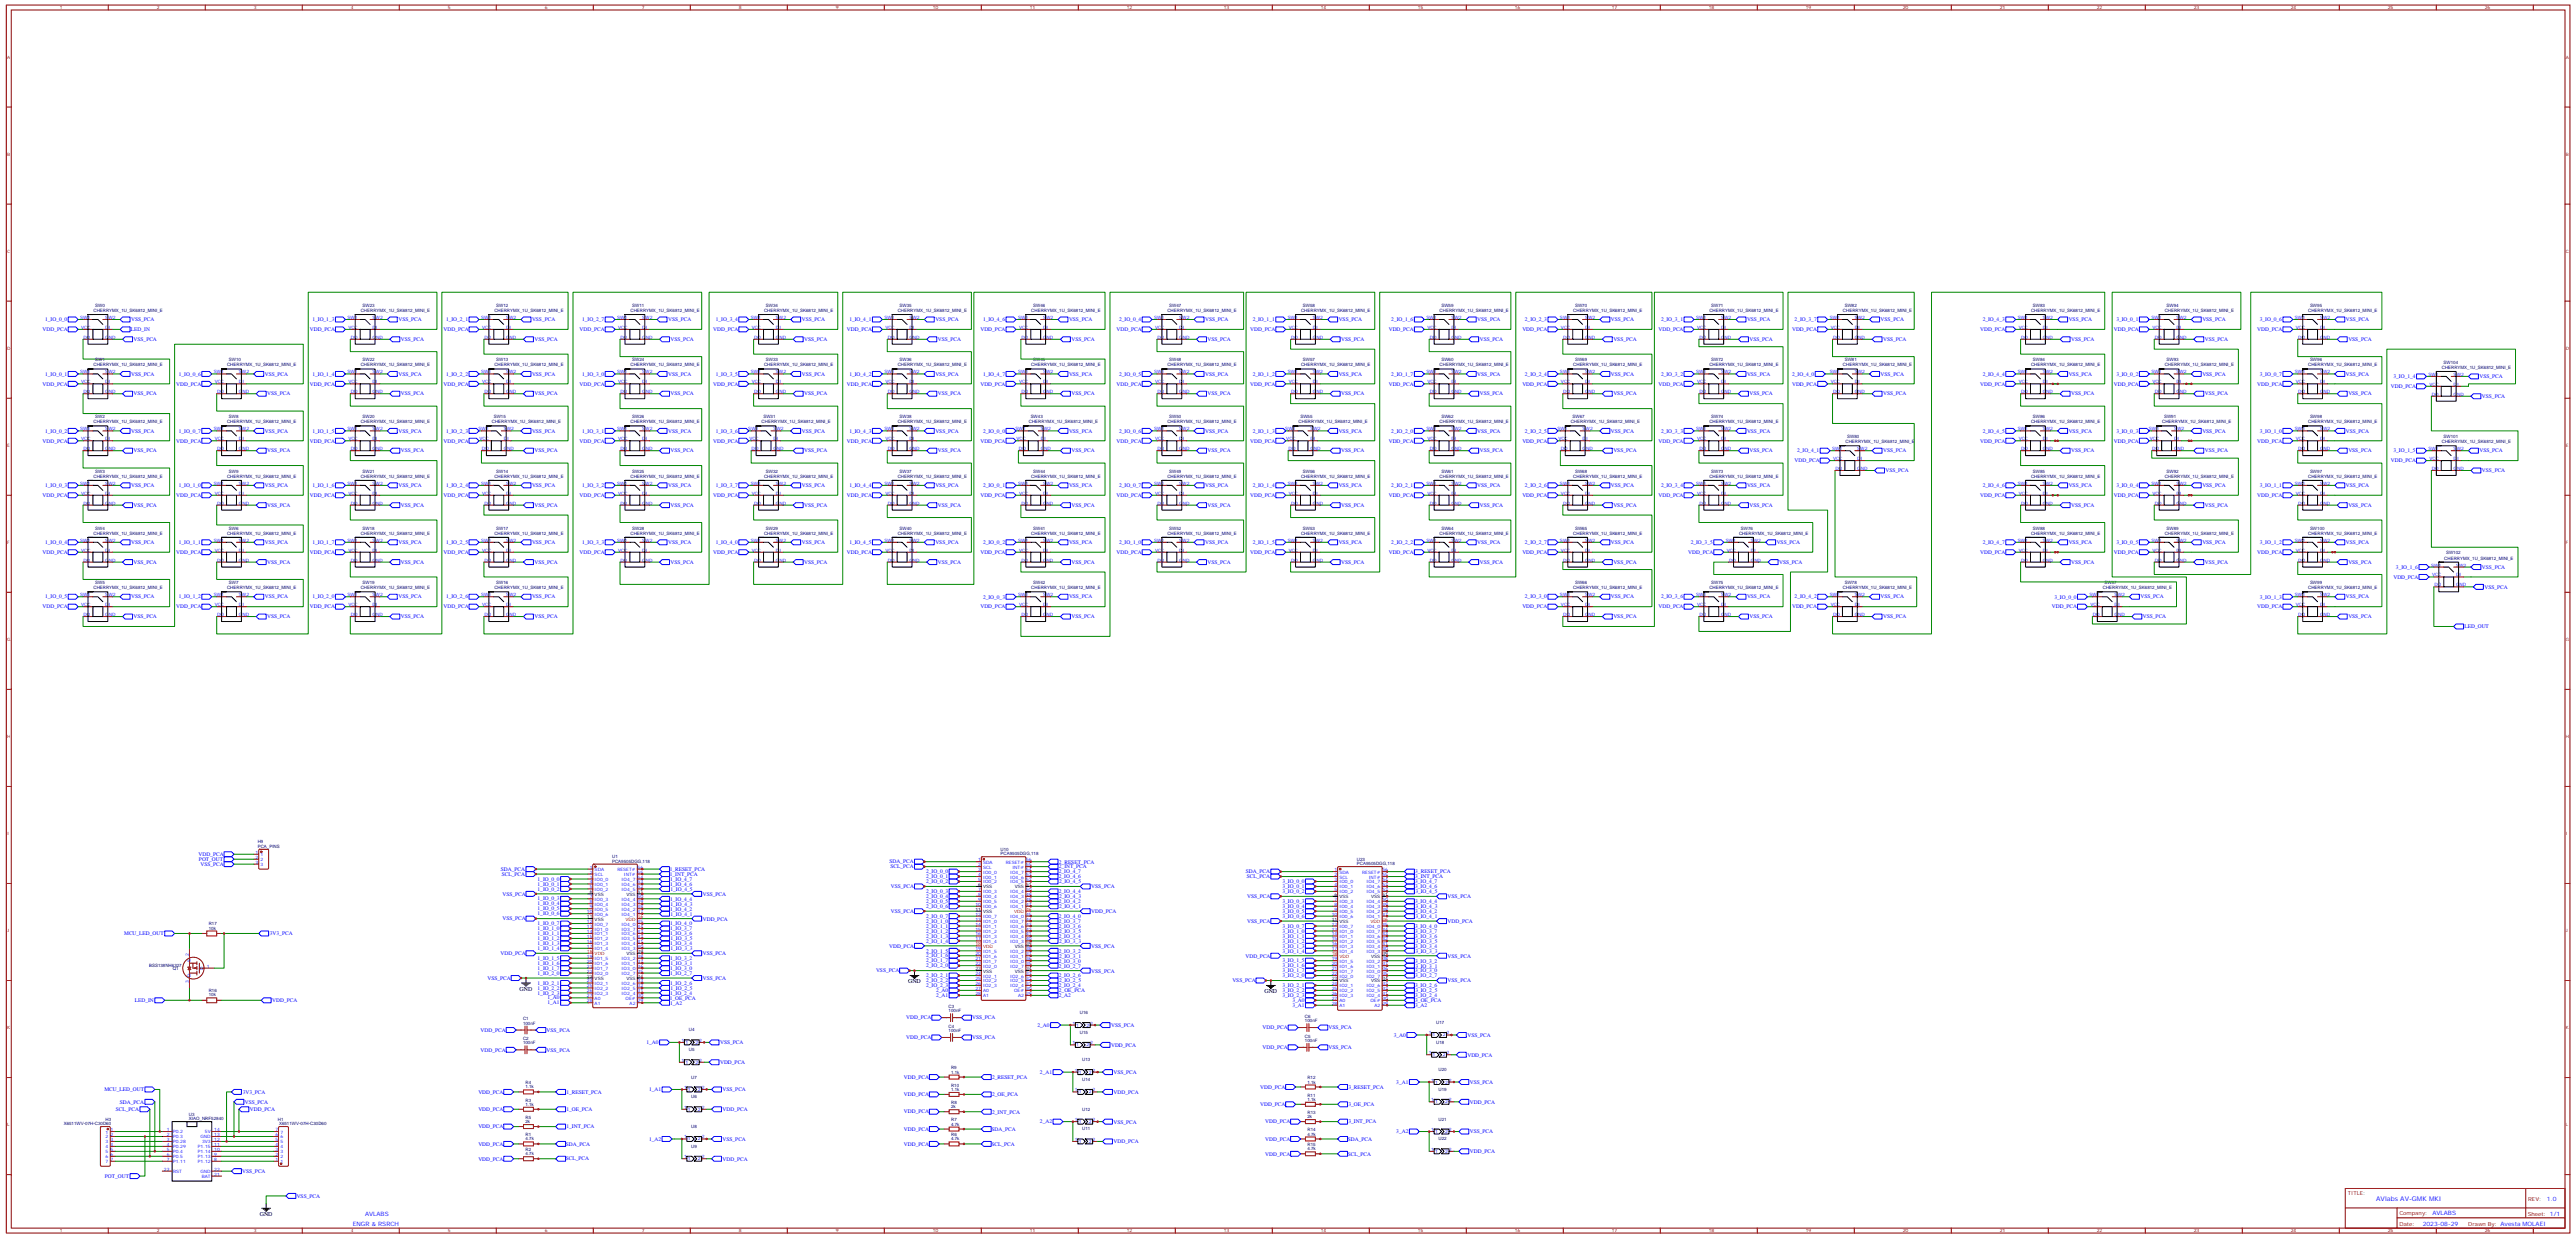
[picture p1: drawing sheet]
<svg xmlns="http://www.w3.org/2000/svg" width="1836mm" height="882mm" viewBox="0 0 1836 882" stroke-linecap="round" stroke-linejoin="round" font-family="sans-serif">
<defs><g id="words">
<text font-size="4.6" fill="#00f" x="1694" y="856">AVlabs AV-GMK MKI</text>
<g font-size="4.2">
<text x="647" y="701">GND</text>
<text x="370" y="706">GND</text>
<text x="901" y="708">GND</text>
<text x="185" y="866">GND</text>
</g>
<g font-size="4.2" fill="#00f">
<text x="1816" y="856">1.0</text>
<text x="260" y="866">AVLABS</text>
<text x="1734" y="866">AVLABS</text>
<text x="251" y="873">ENGR &amp; RSRCH</text>
<text x="1727" y="873">2023-08-29</text>
</g>
<g font-size="3.9" fill="#00f">
<text x="32" y="229">1_IO_0_0</text>
<text x="93" y="229">VSS_PCA</text>
<text x="223" y="229">1_IO_1_3</text>
<text x="284" y="229">VSS_PCA</text>
<text x="318" y="229">1_IO_2_1</text>
<text x="379" y="229">VSS_PCA</text>
<text x="415" y="229">1_IO_2_7</text>
<text x="476" y="229">VSS_PCA</text>
<text x="510" y="229">1_IO_3_4</text>
<text x="572" y="229">VSS_PCA</text>
<text x="605" y="229">1_IO_4_1</text>
<text x="667" y="229">VSS_PCA</text>
<text x="701" y="229">1_IO_4_6</text>
<text x="762" y="229">VSS_PCA</text>
<text x="798" y="229">2_IO_0_4</text>
<text x="859" y="229">VSS_PCA</text>
<text x="893" y="229">2_IO_1_1</text>
<text x="954" y="229">VSS_PCA</text>
<text x="992" y="229">2_IO_1_6</text>
<text x="1053" y="229">VSS_PCA</text>
<text x="1087" y="229">2_IO_2_3</text>
<text x="1148" y="229">VSS_PCA</text>
<text x="1184" y="229">2_IO_3_1</text>
<text x="1245" y="229">VSS_PCA</text>
<text x="1279" y="229">2_IO_3_7</text>
<text x="1341" y="229">VSS_PCA</text>
<text x="1413" y="229">2_IO_4_3</text>
<text x="1475" y="229">VSS_PCA</text>
<text x="1509" y="229">3_IO_0_1</text>
<text x="1570" y="229">VSS_PCA</text>
<text x="1611" y="229">3_IO_0_6</text>
<text x="1672" y="229">VSS_PCA</text>
<text x="30" y="236">VDD_PCA</text>
<text x="93" y="236">LED_IN</text>
<text x="221" y="236">VDD_PCA</text>
<text x="316" y="236">VDD_PCA</text>
<text x="413" y="236">VDD_PCA</text>
<text x="508" y="236">VDD_PCA</text>
<text x="604" y="236">VDD_PCA</text>
<text x="699" y="236">VDD_PCA</text>
<text x="796" y="236">VDD_PCA</text>
<text x="891" y="236">VDD_PCA</text>
<text x="990" y="236">VDD_PCA</text>
<text x="1085" y="236">VDD_PCA</text>
<text x="1182" y="236">VDD_PCA</text>
<text x="1277" y="236">VDD_PCA</text>
<text x="1412" y="236">VDD_PCA</text>
<text x="1507" y="236">VDD_PCA</text>
<text x="1609" y="236">VDD_PCA</text>
<text x="95" y="243">VSS_PCA</text>
<text x="286" y="243">VSS_PCA</text>
<text x="381" y="243">VSS_PCA</text>
<text x="478" y="243">VSS_PCA</text>
<text x="573" y="243">VSS_PCA</text>
<text x="669" y="243">VSS_PCA</text>
<text x="764" y="243">VSS_PCA</text>
<text x="861" y="243">VSS_PCA</text>
<text x="956" y="243">VSS_PCA</text>
<text x="1055" y="243">VSS_PCA</text>
<text x="1150" y="243">VSS_PCA</text>
<text x="1247" y="243">VSS_PCA</text>
<text x="1342" y="243">VSS_PCA</text>
<text x="1476" y="243">VSS_PCA</text>
<text x="1572" y="243">VSS_PCA</text>
<text x="1674" y="243">VSS_PCA</text>
<text x="32" y="268">1_IO_0_1</text>
<text x="93" y="268">VSS_PCA</text>
<text x="127" y="268">1_IO_0_6</text>
<text x="189" y="268">VSS_PCA</text>
<text x="223" y="268">1_IO_1_4</text>
<text x="284" y="268">VSS_PCA</text>
<text x="318" y="268">1_IO_2_2</text>
<text x="379" y="268">VSS_PCA</text>
<text x="415" y="268">1_IO_3_0</text>
<text x="476" y="268">VSS_PCA</text>
<text x="510" y="268">1_IO_3_5</text>
<text x="572" y="268">VSS_PCA</text>
<text x="605" y="268">1_IO_4_2</text>
<text x="667" y="268">VSS_PCA</text>
<text x="701" y="268">1_IO_4_7</text>
<text x="762" y="268">VSS_PCA</text>
<text x="798" y="268">2_IO_0_5</text>
<text x="859" y="268">VSS_PCA</text>
<text x="893" y="268">2_IO_1_2</text>
<text x="954" y="268">VSS_PCA</text>
<text x="992" y="268">2_IO_1_7</text>
<text x="1053" y="268">VSS_PCA</text>
<text x="1087" y="268">2_IO_2_4</text>
<text x="1148" y="268">VSS_PCA</text>
<text x="1184" y="268">2_IO_3_2</text>
<text x="1245" y="268">VSS_PCA</text>
<text x="1277" y="268">2_IO_4_0</text>
<text x="1341" y="268">VSS_PCA</text>
<text x="1413" y="268">2_IO_4_4</text>
<text x="1475" y="268">VSS_PCA</text>
<text x="1509" y="268">3_IO_0_2</text>
<text x="1570" y="268">VSS_PCA</text>
<text x="1611" y="268">3_IO_0_7</text>
<text x="1672" y="268">VSS_PCA</text>
<text x="1706" y="269">3_IO_1_4</text>
<text x="1767" y="269">VSS_PCA</text>
<text x="30" y="275">VDD_PCA</text>
<text x="126" y="275">VDD_PCA</text>
<text x="221" y="275">VDD_PCA</text>
<text x="316" y="275">VDD_PCA</text>
<text x="413" y="275">VDD_PCA</text>
<text x="508" y="275">VDD_PCA</text>
<text x="604" y="275">VDD_PCA</text>
<text x="699" y="275">VDD_PCA</text>
<text x="796" y="275">VDD_PCA</text>
<text x="891" y="275">VDD_PCA</text>
<text x="990" y="275">VDD_PCA</text>
<text x="1085" y="275">VDD_PCA</text>
<text x="1182" y="275">VDD_PCA</text>
<text x="1277" y="275">VDD_PCA</text>
<text x="1412" y="275">VDD_PCA</text>
<text x="1507" y="275">VDD_PCA</text>
<text x="1609" y="275">VDD_PCA</text>
<text x="95" y="282">VSS_PCA</text>
<text x="191" y="282">VSS_PCA</text>
<text x="286" y="282">VSS_PCA</text>
<text x="381" y="282">VSS_PCA</text>
<text x="478" y="282">VSS_PCA</text>
<text x="573" y="282">VSS_PCA</text>
<text x="669" y="282">VSS_PCA</text>
<text x="764" y="282">VSS_PCA</text>
<text x="861" y="282">VSS_PCA</text>
<text x="956" y="282">VSS_PCA</text>
<text x="1055" y="282">VSS_PCA</text>
<text x="1150" y="282">VSS_PCA</text>
<text x="1247" y="282">VSS_PCA</text>
<text x="1342" y="282">VSS_PCA</text>
<text x="1476" y="282">VSS_PCA</text>
<text x="1572" y="282">VSS_PCA</text>
<text x="1674" y="282">VSS_PCA</text>
<text x="1704" y="276">VDD_PCA</text>
<text x="1769" y="283">VSS_PCA</text>
<text x="32" y="308">1_IO_0_2</text>
<text x="93" y="308">VSS_PCA</text>
<text x="127" y="308">1_IO_0_7</text>
<text x="189" y="308">VSS_PCA</text>
<text x="223" y="308">1_IO_1_5</text>
<text x="284" y="308">VSS_PCA</text>
<text x="318" y="308">1_IO_2_3</text>
<text x="379" y="308">VSS_PCA</text>
<text x="415" y="308">1_IO_3_1</text>
<text x="476" y="308">VSS_PCA</text>
<text x="510" y="308">1_IO_3_6</text>
<text x="572" y="308">VSS_PCA</text>
<text x="605" y="308">1_IO_4_3</text>
<text x="667" y="308">VSS_PCA</text>
<text x="701" y="308">2_IO_0_0</text>
<text x="762" y="308">VSS_PCA</text>
<text x="798" y="308">2_IO_0_6</text>
<text x="859" y="308">VSS_PCA</text>
<text x="893" y="308">2_IO_1_3</text>
<text x="954" y="308">VSS_PCA</text>
<text x="992" y="308">2_IO_2_0</text>
<text x="1053" y="308">VSS_PCA</text>
<text x="1087" y="308">2_IO_2_5</text>
<text x="1148" y="308">VSS_PCA</text>
<text x="1184" y="308">2_IO_3_3</text>
<text x="1245" y="308">VSS_PCA</text>
<text x="1413" y="308">2_IO_4_5</text>
<text x="1475" y="308">VSS_PCA</text>
<text x="1509" y="308">3_IO_0_3</text>
<text x="1570" y="308">VSS_PCA</text>
<text x="1611" y="308">3_IO_1_0</text>
<text x="1672" y="308">VSS_PCA</text>
<text x="30" y="315">VDD_PCA</text>
<text x="126" y="315">VDD_PCA</text>
<text x="221" y="315">VDD_PCA</text>
<text x="316" y="315">VDD_PCA</text>
<text x="413" y="315">VDD_PCA</text>
<text x="508" y="315">VDD_PCA</text>
<text x="604" y="315">VDD_PCA</text>
<text x="699" y="315">VDD_PCA</text>
<text x="796" y="315">VDD_PCA</text>
<text x="891" y="315">VDD_PCA</text>
<text x="990" y="315">VDD_PCA</text>
<text x="1085" y="315">VDD_PCA</text>
<text x="1182" y="315">VDD_PCA</text>
<text x="1412" y="315">VDD_PCA</text>
<text x="1507" y="315">VDD_PCA</text>
<text x="1609" y="315">VDD_PCA</text>
<text x="95" y="322">VSS_PCA</text>
<text x="191" y="322">VSS_PCA</text>
<text x="286" y="322">VSS_PCA</text>
<text x="381" y="322">VSS_PCA</text>
<text x="478" y="322">VSS_PCA</text>
<text x="573" y="322">VSS_PCA</text>
<text x="669" y="322">VSS_PCA</text>
<text x="764" y="322">VSS_PCA</text>
<text x="861" y="322">VSS_PCA</text>
<text x="956" y="322">VSS_PCA</text>
<text x="1055" y="322">VSS_PCA</text>
<text x="1150" y="322">VSS_PCA</text>
<text x="1247" y="322">VSS_PCA</text>
<text x="1281" y="322">2_IO_4_1</text>
<text x="1342" y="322">VSS_PCA</text>
<text x="1476" y="322">VSS_PCA</text>
<text x="1572" y="322">VSS_PCA</text>
<text x="1674" y="322">VSS_PCA</text>
<text x="1706" y="322">3_IO_1_5</text>
<text x="1767" y="322">VSS_PCA</text>
<text x="1279" y="329">VDD_PCA</text>
<text x="1704" y="329">VDD_PCA</text>
<text x="1344" y="336">VSS_PCA</text>
<text x="1769" y="336">VSS_PCA</text>
<text x="32" y="347">1_IO_0_3</text>
<text x="93" y="347">VSS_PCA</text>
<text x="127" y="347">1_IO_1_0</text>
<text x="189" y="347">VSS_PCA</text>
<text x="223" y="347">1_IO_1_6</text>
<text x="284" y="347">VSS_PCA</text>
<text x="318" y="347">1_IO_2_4</text>
<text x="379" y="347">VSS_PCA</text>
<text x="415" y="347">1_IO_3_2</text>
<text x="476" y="347">VSS_PCA</text>
<text x="510" y="347">1_IO_3_7</text>
<text x="572" y="347">VSS_PCA</text>
<text x="605" y="347">1_IO_4_4</text>
<text x="667" y="347">VSS_PCA</text>
<text x="701" y="347">2_IO_0_1</text>
<text x="762" y="347">VSS_PCA</text>
<text x="798" y="347">2_IO_0_7</text>
<text x="859" y="347">VSS_PCA</text>
<text x="893" y="347">2_IO_1_4</text>
<text x="954" y="347">VSS_PCA</text>
<text x="992" y="347">2_IO_2_1</text>
<text x="1053" y="347">VSS_PCA</text>
<text x="1087" y="347">2_IO_2_6</text>
<text x="1148" y="347">VSS_PCA</text>
<text x="1184" y="347">2_IO_3_4</text>
<text x="1245" y="347">VSS_PCA</text>
<text x="1413" y="347">2_IO_4_6</text>
<text x="1475" y="347">VSS_PCA</text>
<text x="1509" y="347">3_IO_0_4</text>
<text x="1570" y="347">VSS_PCA</text>
<text x="1611" y="347">3_IO_1_1</text>
<text x="1672" y="347">VSS_PCA</text>
<text x="30" y="354">VDD_PCA</text>
<text x="126" y="354">VDD_PCA</text>
<text x="221" y="354">VDD_PCA</text>
<text x="316" y="354">VDD_PCA</text>
<text x="413" y="354">VDD_PCA</text>
<text x="508" y="354">VDD_PCA</text>
<text x="604" y="354">VDD_PCA</text>
<text x="699" y="354">VDD_PCA</text>
<text x="796" y="354">VDD_PCA</text>
<text x="891" y="354">VDD_PCA</text>
<text x="990" y="354">VDD_PCA</text>
<text x="1085" y="354">VDD_PCA</text>
<text x="1182" y="354">VDD_PCA</text>
<text x="1412" y="354">VDD_PCA</text>
<text x="1507" y="354">VDD_PCA</text>
<text x="1609" y="354">VDD_PCA</text>
<text x="95" y="361">VSS_PCA</text>
<text x="191" y="361">VSS_PCA</text>
<text x="286" y="361">VSS_PCA</text>
<text x="381" y="361">VSS_PCA</text>
<text x="478" y="361">VSS_PCA</text>
<text x="573" y="361">VSS_PCA</text>
<text x="669" y="361">VSS_PCA</text>
<text x="764" y="361">VSS_PCA</text>
<text x="861" y="361">VSS_PCA</text>
<text x="956" y="361">VSS_PCA</text>
<text x="1055" y="361">VSS_PCA</text>
<text x="1150" y="361">VSS_PCA</text>
<text x="1247" y="361">VSS_PCA</text>
<text x="1476" y="361">VSS_PCA</text>
<text x="1572" y="361">VSS_PCA</text>
<text x="1674" y="361">VSS_PCA</text>
<text x="32" y="388">1_IO_0_4</text>
<text x="93" y="388">VSS_PCA</text>
<text x="127" y="388">1_IO_1_1</text>
<text x="189" y="388">VSS_PCA</text>
<text x="223" y="388">1_IO_1_7</text>
<text x="284" y="388">VSS_PCA</text>
<text x="318" y="388">1_IO_2_5</text>
<text x="379" y="388">VSS_PCA</text>
<text x="415" y="388">1_IO_3_3</text>
<text x="476" y="388">VSS_PCA</text>
<text x="510" y="388">1_IO_4_0</text>
<text x="572" y="388">VSS_PCA</text>
<text x="605" y="388">1_IO_4_5</text>
<text x="667" y="388">VSS_PCA</text>
<text x="701" y="388">2_IO_0_2</text>
<text x="762" y="388">VSS_PCA</text>
<text x="798" y="388">2_IO_1_0</text>
<text x="859" y="388">VSS_PCA</text>
<text x="893" y="388">2_IO_1_5</text>
<text x="954" y="388">VSS_PCA</text>
<text x="992" y="388">2_IO_2_2</text>
<text x="1053" y="388">VSS_PCA</text>
<text x="1087" y="388">2_IO_2_7</text>
<text x="1148" y="388">VSS_PCA</text>
<text x="1205" y="388">2_IO_3_5</text>
<text x="1266" y="388">VSS_PCA</text>
<text x="1413" y="388">2_IO_4_7</text>
<text x="1475" y="388">VSS_PCA</text>
<text x="1509" y="388">3_IO_0_5</text>
<text x="1570" y="388">VSS_PCA</text>
<text x="1611" y="388">3_IO_1_2</text>
<text x="1672" y="388">VSS_PCA</text>
<text x="30" y="395">VDD_PCA</text>
<text x="126" y="395">VDD_PCA</text>
<text x="221" y="395">VDD_PCA</text>
<text x="316" y="395">VDD_PCA</text>
<text x="413" y="395">VDD_PCA</text>
<text x="508" y="395">VDD_PCA</text>
<text x="604" y="395">VDD_PCA</text>
<text x="699" y="395">VDD_PCA</text>
<text x="796" y="395">VDD_PCA</text>
<text x="891" y="395">VDD_PCA</text>
<text x="990" y="395">VDD_PCA</text>
<text x="1085" y="395">VDD_PCA</text>
<text x="1203" y="395">VDD_PCA</text>
<text x="1412" y="395">VDD_PCA</text>
<text x="1507" y="395">VDD_PCA</text>
<text x="1609" y="395">VDD_PCA</text>
<text x="95" y="402">VSS_PCA</text>
<text x="191" y="402">VSS_PCA</text>
<text x="286" y="402">VSS_PCA</text>
<text x="381" y="402">VSS_PCA</text>
<text x="478" y="402">VSS_PCA</text>
<text x="573" y="402">VSS_PCA</text>
<text x="669" y="402">VSS_PCA</text>
<text x="764" y="402">VSS_PCA</text>
<text x="861" y="402">VSS_PCA</text>
<text x="956" y="402">VSS_PCA</text>
<text x="1055" y="402">VSS_PCA</text>
<text x="1150" y="402">VSS_PCA</text>
<text x="1268" y="402">VSS_PCA</text>
<text x="1476" y="402">VSS_PCA</text>
<text x="1572" y="402">VSS_PCA</text>
<text x="1674" y="402">VSS_PCA</text>
<text x="1708" y="405">3_IO_1_6</text>
<text x="1769" y="405">VSS_PCA</text>
<text x="1706" y="412">VDD_PCA</text>
<text x="1771" y="419">VSS_PCA</text>
<text x="32" y="426">1_IO_0_5</text>
<text x="93" y="426">VSS_PCA</text>
<text x="127" y="426">1_IO_1_2</text>
<text x="189" y="426">VSS_PCA</text>
<text x="223" y="426">1_IO_2_0</text>
<text x="284" y="426">VSS_PCA</text>
<text x="318" y="426">1_IO_2_6</text>
<text x="379" y="426">VSS_PCA</text>
<text x="701" y="426">2_IO_0_3</text>
<text x="762" y="426">VSS_PCA</text>
<text x="1087" y="426">2_IO_3_0</text>
<text x="1148" y="426">VSS_PCA</text>
<text x="1184" y="426">2_IO_3_6</text>
<text x="1245" y="426">VSS_PCA</text>
<text x="1279" y="426">2_IO_4_2</text>
<text x="1341" y="426">VSS_PCA</text>
<text x="1464" y="426">3_IO_0_0</text>
<text x="1526" y="426">VSS_PCA</text>
<text x="1611" y="426">3_IO_1_3</text>
<text x="1672" y="426">VSS_PCA</text>
<text x="30" y="433">VDD_PCA</text>
<text x="126" y="433">VDD_PCA</text>
<text x="221" y="433">VDD_PCA</text>
<text x="316" y="433">VDD_PCA</text>
<text x="699" y="433">VDD_PCA</text>
<text x="1085" y="433">VDD_PCA</text>
<text x="1182" y="433">VDD_PCA</text>
<text x="1277" y="433">VDD_PCA</text>
<text x="1463" y="433">VDD_PCA</text>
<text x="1609" y="433">VDD_PCA</text>
<text x="95" y="440">VSS_PCA</text>
<text x="191" y="440">VSS_PCA</text>
<text x="286" y="440">VSS_PCA</text>
<text x="381" y="440">VSS_PCA</text>
<text x="764" y="440">VSS_PCA</text>
<text x="1150" y="440">VSS_PCA</text>
<text x="1247" y="440">VSS_PCA</text>
<text x="1342" y="440">VSS_PCA</text>
<text x="1528" y="440">VSS_PCA</text>
<text x="1674" y="440">VSS_PCA</text>
<text x="1757" y="448">LED_OUT</text>
<text x="142" y="610">VDD_PCA</text>
<text x="142" y="613">POT_OUT</text>
<text x="143" y="617">VSS_PCA</text>
<text x="634" y="615">SDA_PCA</text>
<text x="755" y="615">2_RESET_PCA</text>
<text x="357" y="620">SDA_PCA</text>
<text x="358" y="624">SCL_PCA</text>
<text x="477" y="621">1_RESET_PCA</text>
<text x="635" y="619">SCL_PCA</text>
<text x="660" y="622">2_IO_0_0</text>
<text x="755" y="622">2_IO_4_7</text>
<text x="755" y="619">2_INT_PCA</text>
<text x="888" y="622">SDA_PCA</text>
<text x="1009" y="622">3_RESET_PCA</text>
<text x="383" y="627">1_IO_0_0</text>
<text x="477" y="624">1_INT_PCA</text>
<text x="478" y="628">1_IO_4_7</text>
<text x="660" y="626">2_IO_0_1</text>
<text x="660" y="629">2_IO_0_2</text>
<text x="755" y="626">2_IO_4_6</text>
<text x="755" y="629">2_IO_4_5</text>
<text x="889" y="626">SCL_PCA</text>
<text x="914" y="629">3_IO_0_0</text>
<text x="1009" y="629">3_IO_4_7</text>
<text x="1009" y="626">3_INT_PCA</text>
<text x="383" y="634">1_IO_0_2</text>
<text x="383" y="631">1_IO_0_1</text>
<text x="478" y="631">1_IO_4_6</text>
<text x="478" y="635">1_IO_4_5</text>
<text x="635" y="633">VSS_PCA</text>
<text x="778" y="633">VSS_PCA</text>
<text x="914" y="633">3_IO_0_1</text>
<text x="1009" y="633">3_IO_4_6</text>
<text x="358" y="638">VSS_PCA</text>
<text x="383" y="642">1_IO_0_3</text>
<text x="478" y="642">1_IO_4_4</text>
<text x="501" y="638">VSS_PCA</text>
<text x="660" y="636">2_IO_0_3</text>
<text x="660" y="640">2_IO_0_4</text>
<text x="755" y="636">2_IO_4_4</text>
<text x="755" y="640">2_IO_4_3</text>
<text x="889" y="640">VSS_PCA</text>
<text x="914" y="636">3_IO_0_2</text>
<text x="1009" y="636">3_IO_4_5</text>
<text x="1032" y="640">VSS_PCA</text>
<text x="383" y="645">1_IO_0_4</text>
<text x="478" y="645">1_IO_4_3</text>
<text x="660" y="643">2_IO_0_5</text>
<text x="660" y="647">2_IO_0_6</text>
<text x="755" y="643">2_IO_4_2</text>
<text x="755" y="647">2_IO_4_1</text>
<text x="914" y="647">3_IO_0_4</text>
<text x="914" y="643">3_IO_0_3</text>
<text x="1009" y="643">3_IO_4_4</text>
<text x="1009" y="647">3_IO_4_3</text>
<text x="383" y="652">1_IO_0_6</text>
<text x="383" y="649">1_IO_0_5</text>
<text x="478" y="649">1_IO_4_2</text>
<text x="478" y="652">1_IO_4_1</text>
<text x="635" y="650">VSS_PCA</text>
<text x="660" y="654">2_IO_0_7</text>
<text x="778" y="651">VDD_PCA</text>
<text x="914" y="654">3_IO_0_6</text>
<text x="914" y="650">3_IO_0_5</text>
<text x="1009" y="650">3_IO_4_2</text>
<text x="358" y="656">VSS_PCA</text>
<text x="383" y="659">1_IO_0_7</text>
<text x="478" y="659">1_IO_4_0</text>
<text x="501" y="656">VDD_PCA</text>
<text x="660" y="657">2_IO_1_0</text>
<text x="755" y="654">2_IO_4_0</text>
<text x="755" y="658">2_IO_3_7</text>
<text x="889" y="657">VSS_PCA</text>
<text x="1009" y="654">3_IO_4_1</text>
<text x="1032" y="658">VDD_PCA</text>
<text x="383" y="663">1_IO_1_0</text>
<text x="478" y="663">1_IO_3_7</text>
<text x="660" y="661">2_IO_1_1</text>
<text x="660" y="665">2_IO_1_2</text>
<text x="755" y="661">2_IO_3_6</text>
<text x="755" y="665">2_IO_3_5</text>
<text x="914" y="665">3_IO_1_0</text>
<text x="914" y="661">3_IO_0_7</text>
<text x="1009" y="665">3_IO_3_7</text>
<text x="1009" y="661">3_IO_4_0</text>
<text x="89" y="666">MCU_LED_OUT</text>
<text x="192" y="666">3V3_PCA</text>
<text x="383" y="670">1_IO_1_2</text>
<text x="383" y="666">1_IO_1_1</text>
<text x="478" y="666">1_IO_3_6</text>
<text x="478" y="670">1_IO_3_5</text>
<text x="660" y="668">2_IO_1_3</text>
<text x="660" y="672">2_IO_1_4</text>
<text x="755" y="668">2_IO_3_4</text>
<text x="755" y="672">2_IO_3_3</text>
<text x="914" y="672">3_IO_1_2</text>
<text x="914" y="668">3_IO_1_1</text>
<text x="1009" y="668">3_IO_3_6</text>
<text x="1009" y="672">3_IO_3_5</text>
<text x="383" y="677">1_IO_1_4</text>
<text x="383" y="673">1_IO_1_3</text>
<text x="478" y="673">1_IO_3_4</text>
<text x="478" y="677">1_IO_3_3</text>
<text x="634" y="675">VDD_PCA</text>
<text x="778" y="675">VSS_PCA</text>
<text x="914" y="675">3_IO_1_3</text>
<text x="1009" y="675">3_IO_3_4</text>
<text x="357" y="680">VDD_PCA</text>
<text x="383" y="684">1_IO_1_5</text>
<text x="501" y="681">VSS_PCA</text>
<text x="660" y="679">2_IO_1_5</text>
<text x="660" y="682">2_IO_1_6</text>
<text x="755" y="679">2_IO_3_2</text>
<text x="755" y="682">2_IO_3_1</text>
<text x="888" y="682">VDD_PCA</text>
<text x="914" y="679">3_IO_1_4</text>
<text x="1009" y="679">3_IO_3_3</text>
<text x="1032" y="682">VSS_PCA</text>
<text x="383" y="687">1_IO_1_6</text>
<text x="478" y="684">1_IO_3_2</text>
<text x="478" y="688">1_IO_3_1</text>
<text x="660" y="686">2_IO_1_7</text>
<text x="660" y="689">2_IO_2_0</text>
<text x="755" y="686">2_IO_3_0</text>
<text x="755" y="689">2_IO_2_7</text>
<text x="914" y="689">3_IO_1_6</text>
<text x="914" y="686">3_IO_1_5</text>
<text x="1009" y="686">3_IO_3_2</text>
<text x="1009" y="689">3_IO_3_1</text>
<text x="383" y="694">1_IO_2_0</text>
<text x="383" y="691">1_IO_1_7</text>
<text x="478" y="695">1_IO_2_7</text>
<text x="478" y="691">1_IO_3_0</text>
<text x="624" y="693">VSS_PCA</text>
<text x="778" y="693">VSS_PCA</text>
<text x="914" y="693">3_IO_1_7</text>
<text x="1009" y="693">3_IO_3_0</text>
<text x="348" y="698">VSS_PCA</text>
<text x="383" y="701">1_IO_2_1</text>
<text x="478" y="702">1_IO_2_6</text>
<text x="501" y="698">VSS_PCA</text>
<text x="660" y="696">2_IO_2_1</text>
<text x="660" y="700">2_IO_2_2</text>
<text x="755" y="696">2_IO_2_6</text>
<text x="755" y="700">2_IO_2_5</text>
<text x="878" y="700">VSS_PCA</text>
<text x="914" y="696">3_IO_2_0</text>
<text x="1009" y="696">3_IO_2_7</text>
<text x="1032" y="700">VSS_PCA</text>
<text x="383" y="705">1_IO_2_2</text>
<text x="478" y="705">1_IO_2_5</text>
<text x="660" y="703">2_IO_2_3</text>
<text x="667" y="707">2_A0</text>
<text x="755" y="703">2_IO_2_4</text>
<text x="755" y="707">2_OE_PCA</text>
<text x="914" y="707">3_IO_2_2</text>
<text x="914" y="703">3_IO_2_1</text>
<text x="1009" y="703">3_IO_2_6</text>
<text x="1009" y="707">3_IO_2_5</text>
<text x="96" y="714">LED_IN</text>
<text x="194" y="714">VDD_PCA</text>
<text x="383" y="709">1_IO_2_3</text>
<text x="390" y="712">1_A0</text>
<text x="477" y="712">1_OE_PCA</text>
<text x="478" y="709">1_IO_2_4</text>
<text x="667" y="710">2_A1</text>
<text x="755" y="710">2_A2</text>
<text x="914" y="710">3_IO_2_3</text>
<text x="921" y="714">3_A0</text>
<text x="1009" y="710">3_IO_2_4</text>
<text x="1009" y="714">3_OE_PCA</text>
<text x="390" y="716">1_A1</text>
<text x="478" y="716">1_A2</text>
<text x="921" y="717">3_A1</text>
<text x="1009" y="718">3_A2</text>
<text x="646" y="726">VDD_PCA</text>
<text x="693" y="726">VSS_PCA</text>
<text x="740" y="732">2_A0</text>
<text x="792" y="732">VSS_PCA</text>
<text x="343" y="735">VDD_PCA</text>
<text x="390" y="735">VSS_PCA</text>
<text x="900" y="733">VDD_PCA</text>
<text x="947" y="733">VSS_PCA</text>
<text x="461" y="744">1_A0</text>
<text x="646" y="740">VDD_PCA</text>
<text x="693" y="740">VSS_PCA</text>
<text x="994" y="739">3_A0</text>
<text x="1046" y="739">VSS_PCA</text>
<text x="343" y="749">VDD_PCA</text>
<text x="390" y="749">VSS_PCA</text>
<text x="513" y="744">VSS_PCA</text>
<text x="792" y="746">VDD_PCA</text>
<text x="900" y="747">VDD_PCA</text>
<text x="947" y="747">VSS_PCA</text>
<text x="1046" y="753">VDD_PCA</text>
<text x="513" y="758">VDD_PCA</text>
<text x="741" y="765">2_A1</text>
<text x="794" y="765">VSS_PCA</text>
<text x="644" y="769">VDD_PCA</text>
<text x="707" y="769">2_RESET_PCA</text>
<text x="995" y="772">3_A1</text>
<text x="1048" y="772">VSS_PCA</text>
<text x="74" y="777">MCU_LED_OUT</text>
<text x="173" y="779">3V3_PCA</text>
<text x="341" y="779">VDD_PCA</text>
<text x="404" y="779">1_RESET_PCA</text>
<text x="463" y="777">1_A1</text>
<text x="515" y="778">VSS_PCA</text>
<text x="794" y="779">VDD_PCA</text>
<text x="898" y="776">VDD_PCA</text>
<text x="961" y="776">3_RESET_PCA</text>
<text x="644" y="781">VDD_PCA</text>
<text x="707" y="781">2_OE_PCA</text>
<text x="83" y="792">SCL_PCA</text>
<text x="85" y="786">SDA_PCA</text>
<text x="174" y="786">VSS_PCA</text>
<text x="178" y="792">VDD_PCA</text>
<text x="341" y="792">VDD_PCA</text>
<text x="404" y="792">1_OE_PCA</text>
<text x="515" y="792">VDD_PCA</text>
<text x="898" y="788">VDD_PCA</text>
<text x="961" y="788">3_OE_PCA</text>
<text x="1048" y="786">VDD_PCA</text>
<text x="644" y="793">VDD_PCA</text>
<text x="707" y="793">2_INT_PCA</text>
<text x="341" y="804">VDD_PCA</text>
<text x="404" y="804">1_INT_PCA</text>
<text x="741" y="800">2_A2</text>
<text x="794" y="800">VSS_PCA</text>
<text x="902" y="800">VDD_PCA</text>
<text x="961" y="800">3_INT_PCA</text>
<text x="644" y="806">VDD_PCA</text>
<text x="707" y="806">SDA_PCA</text>
<text x="995" y="807">3_A2</text>
<text x="1048" y="808">VSS_PCA</text>
<text x="463" y="813">1_A2</text>
<text x="515" y="813">VSS_PCA</text>
<text x="794" y="815">VDD_PCA</text>
<text x="902" y="813">VDD_PCA</text>
<text x="961" y="813">SDA_PCA</text>
<text x="341" y="816">VDD_PCA</text>
<text x="403" y="816">SDA_PCA</text>
<text x="644" y="816">VDD_PCA</text>
<text x="707" y="816">SCL_PCA</text>
<text x="1048" y="822">VDD_PCA</text>
<text x="341" y="827">VDD_PCA</text>
<text x="403" y="827">SCL_PCA</text>
<text x="515" y="827">VDD_PCA</text>
<text x="902" y="823">VDD_PCA</text>
<text x="961" y="823">SCL_PCA</text>
<text x="75" y="839">POT_OUT</text>
<text x="173" y="836">VSS_PCA</text>
<text x="212" y="853">VSS_PCA</text>
</g>
<g font-size="3.9" fill="#800">
<text x="1674" y="851">TITLE:</text>
<text x="1802" y="856">REV:</text>
<text x="1710" y="866">Company:</text>
<text x="1802" y="866">Sheet: 1/1</text>
<text x="1710" y="873">Date:</text>
<text x="1759" y="873">Drawn By: Avesta MOLAEI</text>
</g>
<g font-size="3.2" fill="#800">
<text x="43" y="7">1</text>
<text x="112" y="7">2</text>
<text x="181" y="7">3</text>
<text x="250" y="7">4</text>
<text x="319" y="7">5</text>
<text x="388" y="7">6</text>
<text x="457" y="7">7</text>
<text x="527" y="7">8</text>
<text x="596" y="7">9</text>
<text x="665" y="7">10</text>
<text x="734" y="7">11</text>
<text x="803" y="7">12</text>
<text x="872" y="7">13</text>
<text x="941" y="7">14</text>
<text x="1011" y="7">15</text>
<text x="1080" y="7">16</text>
<text x="1149" y="7">17</text>
<text x="1218" y="7">18</text>
<text x="1287" y="7">19</text>
<text x="1356" y="7">20</text>
<text x="1426" y="7">21</text>
<text x="1495" y="7">22</text>
<text x="1564" y="7">23</text>
<text x="1633" y="7">24</text>
<text x="1702" y="7">25</text>
<text x="1771" y="7">26</text>
<text x="5" y="42">A</text>
<text x="1829" y="42">A</text>
<text x="5" y="111">B</text>
<text x="1829" y="111">B</text>
<text x="5" y="180">C</text>
<text x="1829" y="180">C</text>
<text x="5" y="249">D</text>
<text x="1829" y="249">D</text>
<text x="5" y="318">E</text>
<text x="1829" y="318">E</text>
<text x="5" y="387">F</text>
<text x="1829" y="387">F</text>
<text x="5" y="457">G</text>
<text x="1829" y="457">G</text>
<text x="5" y="526">H</text>
<text x="1829" y="526">H</text>
<text x="5" y="595">I</text>
<text x="1829" y="595">I</text>
<text x="5" y="664">J</text>
<text x="1829" y="664">J</text>
<text x="5" y="733">K</text>
<text x="1829" y="733">K</text>
<text x="5" y="802">L</text>
<text x="1829" y="802">L</text>
<text x="43" y="878">1</text>
<text x="112" y="878">2</text>
<text x="181" y="878">3</text>
<text x="250" y="878">4</text>
<text x="319" y="878">5</text>
<text x="388" y="878">6</text>
<text x="457" y="878">7</text>
<text x="527" y="878">8</text>
<text x="596" y="878">9</text>
<text x="665" y="878">10</text>
<text x="734" y="878">11</text>
<text x="803" y="878">12</text>
<text x="872" y="878">13</text>
<text x="941" y="878">14</text>
<text x="1011" y="878">15</text>
<text x="1080" y="878">16</text>
<text x="1149" y="878">17</text>
<text x="1218" y="878">18</text>
<text x="1287" y="878">19</text>
<text x="1356" y="878">20</text>
<text x="1426" y="878">21</text>
<text x="1495" y="878">22</text>
<text x="1564" y="878">23</text>
<text x="1633" y="878">24</text>
<text x="1702" y="878">25</text>
<text x="1771" y="878">26</text>
</g>
<g font-size="3.2" fill="#000080">
<text x="68" y="219">SW0</text>
<text x="258" y="219">SW23</text>
<text x="354" y="219">SW12</text>
<text x="451" y="219">SW11</text>
<text x="546" y="219">SW34</text>
<text x="641" y="219">SW35</text>
<text x="736" y="219">SW46</text>
<text x="833" y="219">SW47</text>
<text x="929" y="219">SW58</text>
<text x="1028" y="219">SW59</text>
<text x="1123" y="219">SW70</text>
<text x="1220" y="219">SW71</text>
<text x="1315" y="219">SW82</text>
<text x="1449" y="219">SW83</text>
<text x="1544" y="219">SW94</text>
<text x="1647" y="219">SW95</text>
<text x="67" y="222">CHERRYMX_1U_SK6812_MINI_E</text>
<text x="257" y="222">CHERRYMX_1U_SK6812_MINI_E</text>
<text x="352" y="222">CHERRYMX_1U_SK6812_MINI_E</text>
<text x="449" y="222">CHERRYMX_1U_SK6812_MINI_E</text>
<text x="545" y="222">CHERRYMX_1U_SK6812_MINI_E</text>
<text x="640" y="222">CHERRYMX_1U_SK6812_MINI_E</text>
<text x="735" y="222">CHERRYMX_1U_SK6812_MINI_E</text>
<text x="832" y="222">CHERRYMX_1U_SK6812_MINI_E</text>
<text x="927" y="222">CHERRYMX_1U_SK6812_MINI_E</text>
<text x="1026" y="222">CHERRYMX_1U_SK6812_MINI_E</text>
<text x="1121" y="222">CHERRYMX_1U_SK6812_MINI_E</text>
<text x="1218" y="222">CHERRYMX_1U_SK6812_MINI_E</text>
<text x="1314" y="222">CHERRYMX_1U_SK6812_MINI_E</text>
<text x="1448" y="222">CHERRYMX_1U_SK6812_MINI_E</text>
<text x="1543" y="222">CHERRYMX_1U_SK6812_MINI_E</text>
<text x="1645" y="222">CHERRYMX_1U_SK6812_MINI_E</text>
<text x="68" y="257">SW1</text>
<text x="163" y="257">SW10</text>
<text x="258" y="257">SW22</text>
<text x="354" y="257">SW13</text>
<text x="451" y="257">SW24</text>
<text x="546" y="257">SW33</text>
<text x="641" y="257">SW36</text>
<text x="736" y="257">SW45</text>
<text x="833" y="257">SW48</text>
<text x="929" y="257">SW57</text>
<text x="1028" y="257">SW60</text>
<text x="1123" y="257">SW69</text>
<text x="1220" y="257">SW72</text>
<text x="1315" y="257">SW81</text>
<text x="1449" y="257">SW84</text>
<text x="1544" y="257">SW93</text>
<text x="1647" y="257">SW96</text>
<text x="67" y="261">CHERRYMX_1U_SK6812_MINI_E</text>
<text x="162" y="261">CHERRYMX_1U_SK6812_MINI_E</text>
<text x="257" y="261">CHERRYMX_1U_SK6812_MINI_E</text>
<text x="352" y="261">CHERRYMX_1U_SK6812_MINI_E</text>
<text x="449" y="261">CHERRYMX_1U_SK6812_MINI_E</text>
<text x="545" y="261">CHERRYMX_1U_SK6812_MINI_E</text>
<text x="640" y="261">CHERRYMX_1U_SK6812_MINI_E</text>
<text x="735" y="261">CHERRYMX_1U_SK6812_MINI_E</text>
<text x="832" y="261">CHERRYMX_1U_SK6812_MINI_E</text>
<text x="927" y="261">CHERRYMX_1U_SK6812_MINI_E</text>
<text x="1026" y="261">CHERRYMX_1U_SK6812_MINI_E</text>
<text x="1121" y="261">CHERRYMX_1U_SK6812_MINI_E</text>
<text x="1218" y="261">CHERRYMX_1U_SK6812_MINI_E</text>
<text x="1314" y="261">CHERRYMX_1U_SK6812_MINI_E</text>
<text x="1448" y="261">CHERRYMX_1U_SK6812_MINI_E</text>
<text x="1543" y="261">CHERRYMX_1U_SK6812_MINI_E</text>
<text x="1645" y="261">CHERRYMX_1U_SK6812_MINI_E</text>
<text x="1741" y="263">CHERRYMX_1U_SK6812_MINI_E</text>
<text x="1742" y="259">SW104</text>
<text x="68" y="298">SW2</text>
<text x="163" y="298">SW8</text>
<text x="258" y="298">SW20</text>
<text x="352" y="298">SW15</text>
<text x="451" y="298">SW26</text>
<text x="544" y="298">SW31</text>
<text x="641" y="298">SW38</text>
<text x="735" y="298">SW43</text>
<text x="833" y="298">SW50</text>
<text x="927" y="298">SW55</text>
<text x="1028" y="298">SW62</text>
<text x="1121" y="298">SW67</text>
<text x="1220" y="298">SW74</text>
<text x="1449" y="298">SW86</text>
<text x="1543" y="298">SW91</text>
<text x="1647" y="298">SW98</text>
<text x="67" y="302">CHERRYMX_1U_SK6812_MINI_E</text>
<text x="162" y="302">CHERRYMX_1U_SK6812_MINI_E</text>
<text x="257" y="302">CHERRYMX_1U_SK6812_MINI_E</text>
<text x="351" y="302">CHERRYMX_1U_SK6812_MINI_E</text>
<text x="449" y="302">CHERRYMX_1U_SK6812_MINI_E</text>
<text x="543" y="302">CHERRYMX_1U_SK6812_MINI_E</text>
<text x="640" y="302">CHERRYMX_1U_SK6812_MINI_E</text>
<text x="733" y="302">CHERRYMX_1U_SK6812_MINI_E</text>
<text x="832" y="302">CHERRYMX_1U_SK6812_MINI_E</text>
<text x="926" y="302">CHERRYMX_1U_SK6812_MINI_E</text>
<text x="1026" y="302">CHERRYMX_1U_SK6812_MINI_E</text>
<text x="1120" y="302">CHERRYMX_1U_SK6812_MINI_E</text>
<text x="1218" y="302">CHERRYMX_1U_SK6812_MINI_E</text>
<text x="1448" y="302">CHERRYMX_1U_SK6812_MINI_E</text>
<text x="1541" y="302">CHERRYMX_1U_SK6812_MINI_E</text>
<text x="1645" y="302">CHERRYMX_1U_SK6812_MINI_E</text>
<text x="1317" y="312">SW80</text>
<text x="1742" y="312">SW101</text>
<text x="1315" y="316">CHERRYMX_1U_SK6812_MINI_E</text>
<text x="1741" y="316">CHERRYMX_1U_SK6812_MINI_E</text>
<text x="67" y="340">CHERRYMX_1U_SK6812_MINI_E</text>
<text x="68" y="337">SW3</text>
<text x="162" y="340">CHERRYMX_1U_SK6812_MINI_E</text>
<text x="163" y="337">SW9</text>
<text x="257" y="340">CHERRYMX_1U_SK6812_MINI_E</text>
<text x="258" y="337">SW21</text>
<text x="352" y="340">CHERRYMX_1U_SK6812_MINI_E</text>
<text x="354" y="337">SW14</text>
<text x="449" y="340">CHERRYMX_1U_SK6812_MINI_E</text>
<text x="451" y="337">SW25</text>
<text x="545" y="340">CHERRYMX_1U_SK6812_MINI_E</text>
<text x="546" y="337">SW32</text>
<text x="640" y="340">CHERRYMX_1U_SK6812_MINI_E</text>
<text x="641" y="337">SW37</text>
<text x="735" y="340">CHERRYMX_1U_SK6812_MINI_E</text>
<text x="736" y="337">SW44</text>
<text x="832" y="340">CHERRYMX_1U_SK6812_MINI_E</text>
<text x="833" y="337">SW49</text>
<text x="927" y="340">CHERRYMX_1U_SK6812_MINI_E</text>
<text x="929" y="337">SW56</text>
<text x="1026" y="340">CHERRYMX_1U_SK6812_MINI_E</text>
<text x="1028" y="337">SW61</text>
<text x="1121" y="340">CHERRYMX_1U_SK6812_MINI_E</text>
<text x="1123" y="337">SW68</text>
<text x="1218" y="340">CHERRYMX_1U_SK6812_MINI_E</text>
<text x="1220" y="337">SW73</text>
<text x="1448" y="340">CHERRYMX_1U_SK6812_MINI_E</text>
<text x="1449" y="337">SW85</text>
<text x="1543" y="340">CHERRYMX_1U_SK6812_MINI_E</text>
<text x="1544" y="337">SW92</text>
<text x="1645" y="340">CHERRYMX_1U_SK6812_MINI_E</text>
<text x="1647" y="337">SW97</text>
<text x="68" y="377">SW4</text>
<text x="163" y="377">SW6</text>
<text x="258" y="377">SW18</text>
<text x="354" y="377">SW17</text>
<text x="451" y="377">SW28</text>
<text x="546" y="377">SW29</text>
<text x="641" y="377">SW40</text>
<text x="736" y="377">SW41</text>
<text x="833" y="377">SW52</text>
<text x="929" y="377">SW53</text>
<text x="1028" y="377">SW64</text>
<text x="1123" y="377">SW65</text>
<text x="1241" y="377">SW76</text>
<text x="1449" y="377">SW88</text>
<text x="1544" y="377">SW89</text>
<text x="1647" y="377">SW100</text>
<text x="67" y="381">CHERRYMX_1U_SK6812_MINI_E</text>
<text x="162" y="381">CHERRYMX_1U_SK6812_MINI_E</text>
<text x="257" y="381">CHERRYMX_1U_SK6812_MINI_E</text>
<text x="352" y="381">CHERRYMX_1U_SK6812_MINI_E</text>
<text x="449" y="381">CHERRYMX_1U_SK6812_MINI_E</text>
<text x="545" y="381">CHERRYMX_1U_SK6812_MINI_E</text>
<text x="640" y="381">CHERRYMX_1U_SK6812_MINI_E</text>
<text x="735" y="381">CHERRYMX_1U_SK6812_MINI_E</text>
<text x="832" y="381">CHERRYMX_1U_SK6812_MINI_E</text>
<text x="927" y="381">CHERRYMX_1U_SK6812_MINI_E</text>
<text x="1026" y="381">CHERRYMX_1U_SK6812_MINI_E</text>
<text x="1121" y="381">CHERRYMX_1U_SK6812_MINI_E</text>
<text x="1240" y="381">CHERRYMX_1U_SK6812_MINI_E</text>
<text x="1448" y="381">CHERRYMX_1U_SK6812_MINI_E</text>
<text x="1543" y="381">CHERRYMX_1U_SK6812_MINI_E</text>
<text x="1645" y="381">CHERRYMX_1U_SK6812_MINI_E</text>
<text x="1744" y="395">SW102</text>
<text x="1742" y="399">CHERRYMX_1U_SK6812_MINI_E</text>
<text x="67" y="420">CHERRYMX_1U_SK6812_MINI_E</text>
<text x="68" y="416">SW5</text>
<text x="162" y="420">CHERRYMX_1U_SK6812_MINI_E</text>
<text x="163" y="416">SW7</text>
<text x="257" y="420">CHERRYMX_1U_SK6812_MINI_E</text>
<text x="258" y="416">SW19</text>
<text x="352" y="420">CHERRYMX_1U_SK6812_MINI_E</text>
<text x="354" y="416">SW16</text>
<text x="735" y="420">CHERRYMX_1U_SK6812_MINI_E</text>
<text x="736" y="416">SW42</text>
<text x="1121" y="420">CHERRYMX_1U_SK6812_MINI_E</text>
<text x="1123" y="416">SW66</text>
<text x="1218" y="420">CHERRYMX_1U_SK6812_MINI_E</text>
<text x="1220" y="416">SW75</text>
<text x="1314" y="420">CHERRYMX_1U_SK6812_MINI_E</text>
<text x="1315" y="416">SW78</text>
<text x="1499" y="420">CHERRYMX_1U_SK6812_MINI_E</text>
<text x="1500" y="416">SW87</text>
<text x="1645" y="420">CHERRYMX_1U_SK6812_MINI_E</text>
<text x="1647" y="416">SW99</text>
<text x="184" y="604">PCA_PINS</text>
<text x="184" y="601">H9</text>
<text x="436" y="611">U1</text>
<text x="713" y="609">PCA9505DGG,118</text>
<text x="713" y="606">U10</text>
<text x="436" y="615">PCA9505DGG,118</text>
<text x="967" y="616">PCA9505DGG,118</text>
<text x="967" y="613">U23</text>
<text x="149" y="659">R17</text>
<text x="149" y="662">10k</text>
<text x="106" y="689">BSS138NH6327</text>
<text x="123" y="691">Q1</text>
<text x="149" y="707">R16</text>
<text x="149" y="710">10k</text>
<text x="676" y="718">C3</text>
<text x="676" y="721">100nF</text>
<text x="770" y="723">U16</text>
<text x="930" y="725">C6</text>
<text x="373" y="730">100nF</text>
<text x="373" y="727">C1</text>
<text x="930" y="728">100nF</text>
<text x="1024" y="730">U17</text>
<text x="491" y="735">U4</text>
<text x="676" y="735">100nF</text>
<text x="676" y="732">C4</text>
<text x="770" y="737">U15</text>
<text x="373" y="741">C2</text>
<text x="930" y="742">100nF</text>
<text x="930" y="739">C5</text>
<text x="1024" y="744">U18</text>
<text x="373" y="744">100nF</text>
<text x="491" y="749">U5</text>
<text x="678" y="762">R9</text>
<text x="771" y="756">U13</text>
<text x="678" y="765">1.1k</text>
<text x="1025" y="763">U20</text>
<text x="375" y="773">R4</text>
<text x="493" y="768">U7</text>
<text x="771" y="770">U14</text>
<text x="932" y="772">1.1k</text>
<text x="932" y="769">R12</text>
<text x="375" y="775">1.1k</text>
<text x="678" y="777">1.1k</text>
<text x="678" y="774">R10</text>
<text x="1025" y="777">U19</text>
<text x="375" y="785">R3</text>
<text x="493" y="782">U6</text>
<text x="932" y="784">1.1k</text>
<text x="932" y="781">R11</text>
<text x="375" y="788">1.1k</text>
<text x="678" y="790">2k</text>
<text x="678" y="786">R8</text>
<text x="771" y="791">U12</text>
<text x="135" y="795">U3</text>
<text x="375" y="797">R5</text>
<text x="932" y="797">2k</text>
<text x="932" y="793">R13</text>
<text x="45" y="802">X6511WV-07H-C30D60</text>
<text x="75" y="798">H3</text>
<text x="135" y="798">XIAO_NRF52840</text>
<text x="198" y="798">H1</text>
<text x="199" y="802">X6511WV-07H-C30D60</text>
<text x="375" y="800">2k</text>
<text x="493" y="804">U8</text>
<text x="678" y="802">4.7k</text>
<text x="678" y="799">R7</text>
<text x="1025" y="798">U21</text>
<text x="375" y="809">R1</text>
<text x="678" y="809">R6</text>
<text x="771" y="805">U11</text>
<text x="932" y="809">4.7k</text>
<text x="932" y="806">R14</text>
<text x="375" y="813">4.7k</text>
<text x="678" y="813">4.7k</text>
<text x="1025" y="812">U22</text>
<text x="375" y="820">R2</text>
<text x="493" y="818">U9</text>
<text x="932" y="820">4.7k</text>
<text x="932" y="816">R15</text>
<text x="375" y="823">4.7k</text>
</g>
<g font-size="3.2" fill="#00f">
<text x="57" y="227">SW1</text>
<text x="75" y="227">SW2</text>
<text x="248" y="227">SW1</text>
<text x="266" y="227">SW2</text>
<text x="343" y="227">SW1</text>
<text x="361" y="227">SW2</text>
<text x="440" y="227">SW1</text>
<text x="458" y="227">SW2</text>
<text x="535" y="227">SW1</text>
<text x="553" y="227">SW2</text>
<text x="630" y="227">SW1</text>
<text x="648" y="227">SW2</text>
<text x="726" y="227">SW1</text>
<text x="744" y="227">SW2</text>
<text x="823" y="227">SW1</text>
<text x="841" y="227">SW2</text>
<text x="918" y="227">SW1</text>
<text x="936" y="227">SW2</text>
<text x="1017" y="227">SW1</text>
<text x="1035" y="227">SW2</text>
<text x="1112" y="227">SW1</text>
<text x="1130" y="227">SW2</text>
<text x="1209" y="227">SW1</text>
<text x="1227" y="227">SW2</text>
<text x="1304" y="227">SW1</text>
<text x="1322" y="227">SW2</text>
<text x="1438" y="227">SW1</text>
<text x="1456" y="227">SW2</text>
<text x="1534" y="227">SW1</text>
<text x="1551" y="227">SW2</text>
<text x="1636" y="227">SW1</text>
<text x="1654" y="227">SW2</text>
<text x="58" y="234">VCC</text>
<text x="75" y="234">DI</text>
<text x="248" y="234">VCC</text>
<text x="266" y="234">DI</text>
<text x="344" y="234">VCC</text>
<text x="361" y="234">DI</text>
<text x="441" y="234">VCC</text>
<text x="458" y="234">DI</text>
<text x="536" y="234">VCC</text>
<text x="553" y="234">DI</text>
<text x="631" y="234">VCC</text>
<text x="648" y="234">DI</text>
<text x="726" y="234">VCC</text>
<text x="744" y="234">DI</text>
<text x="823" y="234">VCC</text>
<text x="841" y="234">DI</text>
<text x="919" y="234">VCC</text>
<text x="936" y="234">DI</text>
<text x="1017" y="234">VCC</text>
<text x="1035" y="234">DI</text>
<text x="1113" y="234">VCC</text>
<text x="1130" y="234">DI</text>
<text x="1210" y="234">VCC</text>
<text x="1227" y="234">DI</text>
<text x="1305" y="234">VCC</text>
<text x="1322" y="234">DI</text>
<text x="1439" y="234">VCC</text>
<text x="1456" y="234">DI</text>
<text x="1534" y="234">VCC</text>
<text x="1551" y="234">DI</text>
<text x="1637" y="234">VCC</text>
<text x="1654" y="234">DI</text>
<text x="60" y="241">DO</text>
<text x="75" y="241">GND</text>
<text x="250" y="241">DO</text>
<text x="266" y="241">GND</text>
<text x="345" y="241">DO</text>
<text x="361" y="241">GND</text>
<text x="442" y="241">DO</text>
<text x="458" y="241">GND</text>
<text x="538" y="241">DO</text>
<text x="553" y="241">GND</text>
<text x="633" y="241">DO</text>
<text x="648" y="241">GND</text>
<text x="728" y="241">DO</text>
<text x="744" y="241">GND</text>
<text x="825" y="241">DO</text>
<text x="841" y="241">GND</text>
<text x="920" y="241">DO</text>
<text x="936" y="241">GND</text>
<text x="1019" y="241">DO</text>
<text x="1035" y="241">GND</text>
<text x="1114" y="241">DO</text>
<text x="1130" y="241">GND</text>
<text x="1211" y="241">DO</text>
<text x="1227" y="241">GND</text>
<text x="1307" y="241">DO</text>
<text x="1322" y="241">GND</text>
<text x="1441" y="241">DO</text>
<text x="1456" y="241">GND</text>
<text x="1536" y="241">DO</text>
<text x="1551" y="241">GND</text>
<text x="1638" y="241">DO</text>
<text x="1654" y="241">GND</text>
<text x="57" y="266">SW1</text>
<text x="75" y="266">SW2</text>
<text x="152" y="266">SW1</text>
<text x="170" y="266">SW2</text>
<text x="248" y="266">SW1</text>
<text x="266" y="266">SW2</text>
<text x="343" y="266">SW1</text>
<text x="361" y="266">SW2</text>
<text x="440" y="266">SW1</text>
<text x="458" y="266">SW2</text>
<text x="535" y="266">SW1</text>
<text x="553" y="266">SW2</text>
<text x="630" y="266">SW1</text>
<text x="648" y="266">SW2</text>
<text x="726" y="266">SW1</text>
<text x="744" y="266">SW2</text>
<text x="823" y="266">SW1</text>
<text x="841" y="266">SW2</text>
<text x="918" y="266">SW1</text>
<text x="936" y="266">SW2</text>
<text x="1017" y="266">SW1</text>
<text x="1035" y="266">SW2</text>
<text x="1112" y="266">SW1</text>
<text x="1130" y="266">SW2</text>
<text x="1209" y="266">SW1</text>
<text x="1227" y="266">SW2</text>
<text x="1304" y="266">SW1</text>
<text x="1322" y="266">SW2</text>
<text x="1438" y="266">SW1</text>
<text x="1456" y="266">SW2</text>
<text x="1534" y="266">SW1</text>
<text x="1551" y="266">SW2</text>
<text x="1636" y="266">SW1</text>
<text x="1654" y="266">SW2</text>
<text x="1731" y="268">SW1</text>
<text x="1749" y="268">SW2</text>
<text x="58" y="273">VCC</text>
<text x="75" y="273">DI</text>
<text x="153" y="273">VCC</text>
<text x="170" y="273">DI</text>
<text x="248" y="273">VCC</text>
<text x="266" y="273">DI</text>
<text x="344" y="273">VCC</text>
<text x="361" y="273">DI</text>
<text x="441" y="273">VCC</text>
<text x="458" y="273">DI</text>
<text x="536" y="273">VCC</text>
<text x="553" y="273">DI</text>
<text x="631" y="273">VCC</text>
<text x="648" y="273">DI</text>
<text x="726" y="273">VCC</text>
<text x="744" y="273">DI</text>
<text x="823" y="273">VCC</text>
<text x="841" y="273">DI</text>
<text x="919" y="273">VCC</text>
<text x="936" y="273">DI</text>
<text x="1017" y="273">VCC</text>
<text x="1035" y="273">DI</text>
<text x="1113" y="273">VCC</text>
<text x="1130" y="273">DI</text>
<text x="1210" y="273">VCC</text>
<text x="1227" y="273">DI</text>
<text x="1305" y="273">VCC</text>
<text x="1322" y="273">DI</text>
<text x="1439" y="273">VCC</text>
<text x="1456" y="273">DI</text>
<text x="1534" y="273">VCC</text>
<text x="1551" y="273">DI</text>
<text x="1637" y="273">VCC</text>
<text x="1654" y="273">DI</text>
<text x="1732" y="275">VCC</text>
<text x="1749" y="275">DI</text>
<text x="60" y="280">DO</text>
<text x="75" y="280">GND</text>
<text x="155" y="280">DO</text>
<text x="170" y="280">GND</text>
<text x="250" y="280">DO</text>
<text x="266" y="280">GND</text>
<text x="345" y="280">DO</text>
<text x="361" y="280">GND</text>
<text x="442" y="280">DO</text>
<text x="458" y="280">GND</text>
<text x="538" y="280">DO</text>
<text x="553" y="280">GND</text>
<text x="633" y="280">DO</text>
<text x="648" y="280">GND</text>
<text x="728" y="280">DO</text>
<text x="744" y="280">GND</text>
<text x="825" y="280">DO</text>
<text x="841" y="280">GND</text>
<text x="920" y="280">DO</text>
<text x="936" y="280">GND</text>
<text x="1019" y="280">DO</text>
<text x="1035" y="280">GND</text>
<text x="1114" y="280">DO</text>
<text x="1130" y="280">GND</text>
<text x="1211" y="280">DO</text>
<text x="1227" y="280">GND</text>
<text x="1307" y="280">DO</text>
<text x="1322" y="280">GND</text>
<text x="1441" y="280">DO</text>
<text x="1456" y="280">GND</text>
<text x="1536" y="280">DO</text>
<text x="1551" y="280">GND</text>
<text x="1638" y="280">DO</text>
<text x="1654" y="280">GND</text>
<text x="1733" y="282">DO</text>
<text x="1749" y="282">GND</text>
<text x="57" y="307">SW1</text>
<text x="75" y="307">SW2</text>
<text x="152" y="307">SW1</text>
<text x="170" y="307">SW2</text>
<text x="248" y="307">SW1</text>
<text x="266" y="307">SW2</text>
<text x="341" y="307">SW1</text>
<text x="359" y="307">SW2</text>
<text x="440" y="307">SW1</text>
<text x="458" y="307">SW2</text>
<text x="533" y="307">SW1</text>
<text x="551" y="307">SW2</text>
<text x="630" y="307">SW1</text>
<text x="648" y="307">SW2</text>
<text x="724" y="307">SW1</text>
<text x="742" y="307">SW2</text>
<text x="823" y="307">SW1</text>
<text x="841" y="307">SW2</text>
<text x="916" y="307">SW1</text>
<text x="934" y="307">SW2</text>
<text x="1017" y="307">SW1</text>
<text x="1035" y="307">SW2</text>
<text x="1110" y="307">SW1</text>
<text x="1128" y="307">SW2</text>
<text x="1209" y="307">SW1</text>
<text x="1227" y="307">SW2</text>
<text x="1438" y="307">SW1</text>
<text x="1456" y="307">SW2</text>
<text x="1532" y="307">SW1</text>
<text x="1550" y="307">SW2</text>
<text x="1636" y="307">SW1</text>
<text x="1654" y="307">SW2</text>
<text x="58" y="314">VCC</text>
<text x="75" y="314">DI</text>
<text x="153" y="314">VCC</text>
<text x="170" y="314">DI</text>
<text x="248" y="314">VCC</text>
<text x="266" y="314">DI</text>
<text x="342" y="314">VCC</text>
<text x="359" y="314">DI</text>
<text x="441" y="314">VCC</text>
<text x="458" y="314">DI</text>
<text x="534" y="314">VCC</text>
<text x="551" y="314">DI</text>
<text x="631" y="314">VCC</text>
<text x="648" y="314">DI</text>
<text x="725" y="314">VCC</text>
<text x="742" y="314">DI</text>
<text x="823" y="314">VCC</text>
<text x="841" y="314">DI</text>
<text x="917" y="314">VCC</text>
<text x="934" y="314">DI</text>
<text x="1017" y="314">VCC</text>
<text x="1035" y="314">DI</text>
<text x="1111" y="314">VCC</text>
<text x="1128" y="314">DI</text>
<text x="1210" y="314">VCC</text>
<text x="1227" y="314">DI</text>
<text x="1439" y="314">VCC</text>
<text x="1456" y="314">DI</text>
<text x="1532" y="314">VCC</text>
<text x="1550" y="314">DI</text>
<text x="1637" y="314">VCC</text>
<text x="1654" y="314">DI</text>
<text x="60" y="321">DO</text>
<text x="75" y="321">GND</text>
<text x="155" y="321">DO</text>
<text x="170" y="321">GND</text>
<text x="250" y="321">DO</text>
<text x="266" y="321">GND</text>
<text x="344" y="321">DO</text>
<text x="359" y="321">GND</text>
<text x="442" y="321">DO</text>
<text x="458" y="321">GND</text>
<text x="536" y="321">DO</text>
<text x="551" y="321">GND</text>
<text x="633" y="321">DO</text>
<text x="648" y="321">GND</text>
<text x="726" y="321">DO</text>
<text x="742" y="321">GND</text>
<text x="825" y="321">DO</text>
<text x="841" y="321">GND</text>
<text x="919" y="321">DO</text>
<text x="934" y="321">GND</text>
<text x="1019" y="321">DO</text>
<text x="1035" y="321">GND</text>
<text x="1113" y="321">DO</text>
<text x="1128" y="321">GND</text>
<text x="1211" y="321">DO</text>
<text x="1227" y="321">GND</text>
<text x="1306" y="321">SW1</text>
<text x="1324" y="321">SW2</text>
<text x="1441" y="321">DO</text>
<text x="1456" y="321">GND</text>
<text x="1534" y="321">DO</text>
<text x="1550" y="321">GND</text>
<text x="1638" y="321">DO</text>
<text x="1654" y="321">GND</text>
<text x="1731" y="321">SW1</text>
<text x="1749" y="321">SW2</text>
<text x="1307" y="328">VCC</text>
<text x="1324" y="328">DI</text>
<text x="1732" y="328">VCC</text>
<text x="1749" y="328">DI</text>
<text x="1308" y="335">DO</text>
<text x="1324" y="335">GND</text>
<text x="1733" y="335">DO</text>
<text x="1749" y="335">GND</text>
<text x="57" y="345">SW1</text>
<text x="75" y="345">SW2</text>
<text x="152" y="345">SW1</text>
<text x="170" y="345">SW2</text>
<text x="248" y="345">SW1</text>
<text x="266" y="345">SW2</text>
<text x="343" y="345">SW1</text>
<text x="361" y="345">SW2</text>
<text x="440" y="345">SW1</text>
<text x="458" y="345">SW2</text>
<text x="535" y="345">SW1</text>
<text x="553" y="345">SW2</text>
<text x="630" y="345">SW1</text>
<text x="648" y="345">SW2</text>
<text x="726" y="345">SW1</text>
<text x="744" y="345">SW2</text>
<text x="823" y="345">SW1</text>
<text x="841" y="345">SW2</text>
<text x="918" y="345">SW1</text>
<text x="936" y="345">SW2</text>
<text x="1017" y="345">SW1</text>
<text x="1035" y="345">SW2</text>
<text x="1112" y="345">SW1</text>
<text x="1130" y="345">SW2</text>
<text x="1209" y="345">SW1</text>
<text x="1227" y="345">SW2</text>
<text x="1438" y="345">SW1</text>
<text x="1456" y="345">SW2</text>
<text x="1534" y="345">SW1</text>
<text x="1551" y="345">SW2</text>
<text x="1636" y="345">SW1</text>
<text x="1654" y="345">SW2</text>
<text x="58" y="352">VCC</text>
<text x="75" y="352">DI</text>
<text x="153" y="352">VCC</text>
<text x="170" y="352">DI</text>
<text x="248" y="352">VCC</text>
<text x="266" y="352">DI</text>
<text x="344" y="352">VCC</text>
<text x="361" y="352">DI</text>
<text x="441" y="352">VCC</text>
<text x="458" y="352">DI</text>
<text x="536" y="352">VCC</text>
<text x="553" y="352">DI</text>
<text x="631" y="352">VCC</text>
<text x="648" y="352">DI</text>
<text x="726" y="352">VCC</text>
<text x="744" y="352">DI</text>
<text x="823" y="352">VCC</text>
<text x="841" y="352">DI</text>
<text x="919" y="352">VCC</text>
<text x="936" y="352">DI</text>
<text x="1017" y="352">VCC</text>
<text x="1035" y="352">DI</text>
<text x="1113" y="352">VCC</text>
<text x="1130" y="352">DI</text>
<text x="1210" y="352">VCC</text>
<text x="1227" y="352">DI</text>
<text x="1439" y="352">VCC</text>
<text x="1456" y="352">DI</text>
<text x="1534" y="352">VCC</text>
<text x="1551" y="352">DI</text>
<text x="1637" y="352">VCC</text>
<text x="1654" y="352">DI</text>
<text x="60" y="360">DO</text>
<text x="75" y="360">GND</text>
<text x="155" y="360">DO</text>
<text x="170" y="360">GND</text>
<text x="250" y="360">DO</text>
<text x="266" y="360">GND</text>
<text x="345" y="360">DO</text>
<text x="361" y="360">GND</text>
<text x="442" y="360">DO</text>
<text x="458" y="360">GND</text>
<text x="538" y="360">DO</text>
<text x="553" y="360">GND</text>
<text x="633" y="360">DO</text>
<text x="648" y="360">GND</text>
<text x="728" y="360">DO</text>
<text x="744" y="360">GND</text>
<text x="825" y="360">DO</text>
<text x="841" y="360">GND</text>
<text x="920" y="360">DO</text>
<text x="936" y="360">GND</text>
<text x="1019" y="360">DO</text>
<text x="1035" y="360">GND</text>
<text x="1114" y="360">DO</text>
<text x="1130" y="360">GND</text>
<text x="1211" y="360">DO</text>
<text x="1227" y="360">GND</text>
<text x="1441" y="360">DO</text>
<text x="1456" y="360">GND</text>
<text x="1536" y="360">DO</text>
<text x="1551" y="360">GND</text>
<text x="1638" y="360">DO</text>
<text x="1654" y="360">GND</text>
<text x="57" y="386">SW1</text>
<text x="75" y="386">SW2</text>
<text x="152" y="386">SW1</text>
<text x="170" y="386">SW2</text>
<text x="248" y="386">SW1</text>
<text x="266" y="386">SW2</text>
<text x="343" y="386">SW1</text>
<text x="361" y="386">SW2</text>
<text x="440" y="386">SW1</text>
<text x="458" y="386">SW2</text>
<text x="535" y="386">SW1</text>
<text x="553" y="386">SW2</text>
<text x="630" y="386">SW1</text>
<text x="648" y="386">SW2</text>
<text x="726" y="386">SW1</text>
<text x="744" y="386">SW2</text>
<text x="823" y="386">SW1</text>
<text x="841" y="386">SW2</text>
<text x="918" y="386">SW1</text>
<text x="936" y="386">SW2</text>
<text x="1017" y="386">SW1</text>
<text x="1035" y="386">SW2</text>
<text x="1112" y="386">SW1</text>
<text x="1130" y="386">SW2</text>
<text x="1230" y="386">SW1</text>
<text x="1248" y="386">SW2</text>
<text x="1438" y="386">SW1</text>
<text x="1456" y="386">SW2</text>
<text x="1534" y="386">SW1</text>
<text x="1551" y="386">SW2</text>
<text x="1636" y="386">SW1</text>
<text x="1654" y="386">SW2</text>
<text x="58" y="393">VCC</text>
<text x="75" y="393">DI</text>
<text x="153" y="393">VCC</text>
<text x="170" y="393">DI</text>
<text x="248" y="393">VCC</text>
<text x="266" y="393">DI</text>
<text x="344" y="393">VCC</text>
<text x="361" y="393">DI</text>
<text x="441" y="393">VCC</text>
<text x="458" y="393">DI</text>
<text x="536" y="393">VCC</text>
<text x="553" y="393">DI</text>
<text x="631" y="393">VCC</text>
<text x="648" y="393">DI</text>
<text x="726" y="393">VCC</text>
<text x="744" y="393">DI</text>
<text x="823" y="393">VCC</text>
<text x="841" y="393">DI</text>
<text x="919" y="393">VCC</text>
<text x="936" y="393">DI</text>
<text x="1017" y="393">VCC</text>
<text x="1035" y="393">DI</text>
<text x="1113" y="393">VCC</text>
<text x="1130" y="393">DI</text>
<text x="1231" y="393">VCC</text>
<text x="1248" y="393">DI</text>
<text x="1439" y="393">VCC</text>
<text x="1456" y="393">DI</text>
<text x="1534" y="393">VCC</text>
<text x="1551" y="393">DI</text>
<text x="1637" y="393">VCC</text>
<text x="1654" y="393">DI</text>
<text x="60" y="400">DO</text>
<text x="75" y="400">GND</text>
<text x="155" y="400">DO</text>
<text x="170" y="400">GND</text>
<text x="250" y="400">DO</text>
<text x="266" y="400">GND</text>
<text x="345" y="400">DO</text>
<text x="361" y="400">GND</text>
<text x="442" y="400">DO</text>
<text x="458" y="400">GND</text>
<text x="538" y="400">DO</text>
<text x="553" y="400">GND</text>
<text x="633" y="400">DO</text>
<text x="648" y="400">GND</text>
<text x="728" y="400">DO</text>
<text x="744" y="400">GND</text>
<text x="825" y="400">DO</text>
<text x="841" y="400">GND</text>
<text x="920" y="400">DO</text>
<text x="936" y="400">GND</text>
<text x="1019" y="400">DO</text>
<text x="1035" y="400">GND</text>
<text x="1114" y="400">DO</text>
<text x="1130" y="400">GND</text>
<text x="1233" y="400">DO</text>
<text x="1248" y="400">GND</text>
<text x="1441" y="400">DO</text>
<text x="1456" y="400">GND</text>
<text x="1536" y="400">DO</text>
<text x="1551" y="400">GND</text>
<text x="1638" y="400">DO</text>
<text x="1654" y="400">GND</text>
<text x="1733" y="404">SW1</text>
<text x="1751" y="404">SW2</text>
<text x="1734" y="411">VCC</text>
<text x="1751" y="411">DI</text>
<text x="1735" y="418">DO</text>
<text x="1751" y="418">GND</text>
<text x="57" y="425">SW1</text>
<text x="75" y="425">SW2</text>
<text x="152" y="425">SW1</text>
<text x="170" y="425">SW2</text>
<text x="248" y="425">SW1</text>
<text x="266" y="425">SW2</text>
<text x="343" y="425">SW1</text>
<text x="361" y="425">SW2</text>
<text x="726" y="425">SW1</text>
<text x="744" y="425">SW2</text>
<text x="1112" y="425">SW1</text>
<text x="1130" y="425">SW2</text>
<text x="1209" y="425">SW1</text>
<text x="1227" y="425">SW2</text>
<text x="1304" y="425">SW1</text>
<text x="1322" y="425">SW2</text>
<text x="1489" y="425">SW1</text>
<text x="1507" y="425">SW2</text>
<text x="1636" y="425">SW1</text>
<text x="1654" y="425">SW2</text>
<text x="58" y="432">VCC</text>
<text x="75" y="432">DI</text>
<text x="153" y="432">VCC</text>
<text x="170" y="432">DI</text>
<text x="248" y="432">VCC</text>
<text x="266" y="432">DI</text>
<text x="344" y="432">VCC</text>
<text x="361" y="432">DI</text>
<text x="726" y="432">VCC</text>
<text x="744" y="432">DI</text>
<text x="1113" y="432">VCC</text>
<text x="1130" y="432">DI</text>
<text x="1210" y="432">VCC</text>
<text x="1227" y="432">DI</text>
<text x="1305" y="432">VCC</text>
<text x="1322" y="432">DI</text>
<text x="1490" y="432">VCC</text>
<text x="1507" y="432">DI</text>
<text x="1637" y="432">VCC</text>
<text x="1654" y="432">DI</text>
<text x="60" y="439">DO</text>
<text x="75" y="439">GND</text>
<text x="155" y="439">DO</text>
<text x="170" y="439">GND</text>
<text x="250" y="439">DO</text>
<text x="266" y="439">GND</text>
<text x="345" y="439">DO</text>
<text x="361" y="439">GND</text>
<text x="728" y="439">DO</text>
<text x="744" y="439">GND</text>
<text x="1114" y="439">DO</text>
<text x="1130" y="439">GND</text>
<text x="1211" y="439">DO</text>
<text x="1227" y="439">GND</text>
<text x="1307" y="439">DO</text>
<text x="1322" y="439">GND</text>
<text x="1492" y="439">DO</text>
<text x="1507" y="439">GND</text>
<text x="1638" y="439">DO</text>
<text x="1654" y="439">GND</text>
<text x="182" y="608">1</text>
<text x="182" y="612">2</text>
<text x="186" y="610">1</text>
<text x="182" y="615">3</text>
<text x="186" y="614">2</text>
<text x="186" y="617">3</text>
<text x="697" y="614">1</text>
<text x="697" y="617">2</text>
<text x="701" y="615">SDA</text>
<text x="717" y="615">RESET#</text>
<text x="731" y="617">55</text>
<text x="731" y="614">56</text>
<text x="420" y="619">1</text>
<text x="420" y="622">2</text>
<text x="424" y="621">SDA</text>
<text x="440" y="621">RESET#</text>
<text x="454" y="622">55</text>
<text x="454" y="619">56</text>
<text x="697" y="621">3</text>
<text x="701" y="619">SCL</text>
<text x="701" y="622">IO0_0</text>
<text x="720" y="622">IO4_7</text>
<text x="722" y="619">INT#</text>
<text x="731" y="621">54</text>
<text x="951" y="621">1</text>
<text x="955" y="622">SDA</text>
<text x="971" y="622">RESET#</text>
<text x="985" y="621">56</text>
<text x="420" y="626">3</text>
<text x="420" y="629">4</text>
<text x="424" y="624">SCL</text>
<text x="424" y="628">IO0_0</text>
<text x="443" y="628">IO4_7</text>
<text x="445" y="624">INT#</text>
<text x="454" y="629">53</text>
<text x="454" y="626">54</text>
<text x="697" y="624">4</text>
<text x="697" y="628">5</text>
<text x="701" y="626">IO0_1</text>
<text x="701" y="629">IO0_2</text>
<text x="720" y="629">IO4_5</text>
<text x="720" y="626">IO4_6</text>
<text x="731" y="628">52</text>
<text x="731" y="624">53</text>
<text x="951" y="624">2</text>
<text x="951" y="628">3</text>
<text x="955" y="626">SCL</text>
<text x="955" y="629">IO0_0</text>
<text x="974" y="629">IO4_7</text>
<text x="976" y="626">INT#</text>
<text x="985" y="628">54</text>
<text x="985" y="624">55</text>
<text x="420" y="633">5</text>
<text x="424" y="631">IO0_1</text>
<text x="424" y="635">IO0_2</text>
<text x="443" y="635">IO4_5</text>
<text x="443" y="631">IO4_6</text>
<text x="454" y="633">52</text>
<text x="697" y="635">7</text>
<text x="731" y="635">50</text>
<text x="951" y="631">4</text>
<text x="951" y="635">5</text>
<text x="955" y="633">IO0_1</text>
<text x="974" y="633">IO4_6</text>
<text x="985" y="635">52</text>
<text x="985" y="631">53</text>
<text x="420" y="640">7</text>
<text x="424" y="642">IO0_3</text>
<text x="443" y="642">IO4_4</text>
<text x="454" y="640">50</text>
<text x="697" y="638">8</text>
<text x="697" y="642">9</text>
<text x="701" y="636">IO0_3</text>
<text x="701" y="640">IO0_4</text>
<text x="720" y="640">IO4_3</text>
<text x="720" y="636">IO4_4</text>
<text x="731" y="642">48</text>
<text x="731" y="638">49</text>
<text x="951" y="642">7</text>
<text x="955" y="636">IO0_2</text>
<text x="974" y="636">IO4_5</text>
<text x="985" y="642">50</text>
<text x="420" y="644">8</text>
<text x="420" y="647">9</text>
<text x="424" y="645">IO0_4</text>
<text x="443" y="645">IO4_3</text>
<text x="454" y="647">48</text>
<text x="454" y="644">49</text>
<text x="695" y="645">10</text>
<text x="701" y="644">IO0_5</text>
<text x="701" y="647">IO0_6</text>
<text x="720" y="647">IO4_1</text>
<text x="720" y="644">IO4_2</text>
<text x="731" y="645">47</text>
<text x="951" y="645">8</text>
<text x="955" y="644">IO0_3</text>
<text x="955" y="647">IO0_4</text>
<text x="974" y="647">IO4_3</text>
<text x="974" y="644">IO4_4</text>
<text x="985" y="645">49</text>
<text x="418" y="651">10</text>
<text x="424" y="649">IO0_5</text>
<text x="424" y="652">IO0_6</text>
<text x="443" y="652">IO4_1</text>
<text x="443" y="649">IO4_2</text>
<text x="454" y="651">47</text>
<text x="695" y="652">12</text>
<text x="731" y="652">45</text>
<text x="949" y="652">10</text>
<text x="951" y="649">9</text>
<text x="955" y="651">IO0_5</text>
<text x="974" y="651">IO4_2</text>
<text x="985" y="652">47</text>
<text x="985" y="649">48</text>
<text x="418" y="658">12</text>
<text x="424" y="659">IO0_7</text>
<text x="443" y="659">IO4_0</text>
<text x="454" y="658">45</text>
<text x="695" y="656">13</text>
<text x="695" y="659">14</text>
<text x="701" y="654">IO0_7</text>
<text x="701" y="658">IO1_0</text>
<text x="720" y="658">IO3_7</text>
<text x="720" y="654">IO4_0</text>
<text x="731" y="659">43</text>
<text x="731" y="656">44</text>
<text x="949" y="659">12</text>
<text x="955" y="654">IO0_6</text>
<text x="974" y="654">IO4_1</text>
<text x="985" y="659">45</text>
<text x="418" y="661">13</text>
<text x="418" y="665">14</text>
<text x="424" y="663">IO1_0</text>
<text x="443" y="663">IO3_7</text>
<text x="454" y="665">43</text>
<text x="454" y="661">44</text>
<text x="695" y="663">15</text>
<text x="701" y="661">IO1_1</text>
<text x="701" y="665">IO1_2</text>
<text x="720" y="665">IO3_5</text>
<text x="720" y="661">IO3_6</text>
<text x="731" y="663">42</text>
<text x="949" y="663">13</text>
<text x="955" y="661">IO0_7</text>
<text x="955" y="665">IO1_0</text>
<text x="974" y="665">IO3_7</text>
<text x="974" y="661">IO4_0</text>
<text x="985" y="663">44</text>
<text x="418" y="668">15</text>
<text x="418" y="672">16</text>
<text x="424" y="666">IO1_1</text>
<text x="424" y="670">IO1_2</text>
<text x="443" y="670">IO3_5</text>
<text x="443" y="666">IO3_6</text>
<text x="454" y="672">41</text>
<text x="454" y="668">42</text>
<text x="695" y="666">16</text>
<text x="695" y="670">17</text>
<text x="701" y="668">IO1_3</text>
<text x="701" y="672">IO1_4</text>
<text x="720" y="672">IO3_3</text>
<text x="720" y="668">IO3_4</text>
<text x="731" y="670">40</text>
<text x="731" y="666">41</text>
<text x="949" y="666">14</text>
<text x="949" y="670">15</text>
<text x="955" y="668">IO1_1</text>
<text x="955" y="672">IO1_2</text>
<text x="974" y="672">IO3_5</text>
<text x="974" y="668">IO3_6</text>
<text x="985" y="670">42</text>
<text x="985" y="666">43</text>
<text x="418" y="675">17</text>
<text x="424" y="674">IO1_3</text>
<text x="424" y="677">IO1_4</text>
<text x="443" y="677">IO3_3</text>
<text x="443" y="674">IO3_4</text>
<text x="454" y="675">40</text>
<text x="695" y="677">19</text>
<text x="731" y="677">38</text>
<text x="949" y="674">16</text>
<text x="949" y="677">17</text>
<text x="955" y="675">IO1_3</text>
<text x="974" y="675">IO3_4</text>
<text x="985" y="677">40</text>
<text x="985" y="674">41</text>
<text x="135" y="681" transform="rotate(-90 135 681)">2</text>
<text x="418" y="682">19</text>
<text x="454" y="682">38</text>
<text x="695" y="681">20</text>
<text x="701" y="679">IO1_5</text>
<text x="701" y="682">IO1_6</text>
<text x="720" y="682">IO3_1</text>
<text x="720" y="679">IO3_2</text>
<text x="731" y="681">37</text>
<text x="955" y="679">IO1_4</text>
<text x="974" y="679">IO3_3</text>
<text x="136" y="686" transform="rotate(-90 136 686)">S</text>
<text x="147" y="689">1</text>
<text x="418" y="686">20</text>
<text x="418" y="689">21</text>
<text x="424" y="684">IO1_5</text>
<text x="424" y="688">IO1_6</text>
<text x="443" y="688">IO3_1</text>
<text x="443" y="684">IO3_2</text>
<text x="454" y="689">36</text>
<text x="454" y="686">37</text>
<text x="695" y="684">21</text>
<text x="695" y="688">22</text>
<text x="701" y="686">IO1_7</text>
<text x="701" y="689">IO2_0</text>
<text x="720" y="689">IO2_7</text>
<text x="720" y="686">IO3_0</text>
<text x="731" y="688">35</text>
<text x="731" y="684">36</text>
<text x="949" y="684">19</text>
<text x="949" y="688">20</text>
<text x="955" y="686">IO1_5</text>
<text x="955" y="689">IO1_6</text>
<text x="974" y="689">IO3_1</text>
<text x="974" y="686">IO3_2</text>
<text x="985" y="688">37</text>
<text x="985" y="684">38</text>
<text x="142" y="691">G</text>
<text x="418" y="693">22</text>
<text x="424" y="691">IO1_7</text>
<text x="424" y="695">IO2_0</text>
<text x="443" y="695">IO2_7</text>
<text x="443" y="691">IO3_0</text>
<text x="454" y="693">35</text>
<text x="695" y="695">24</text>
<text x="731" y="695">33</text>
<text x="949" y="691">21</text>
<text x="949" y="695">22</text>
<text x="955" y="693">IO1_7</text>
<text x="974" y="693">IO3_0</text>
<text x="985" y="695">35</text>
<text x="985" y="691">36</text>
<text x="135" y="701" transform="rotate(-90 135 701)">3</text>
<text x="136" y="696" transform="rotate(-90 136 696)">D</text>
<text x="418" y="700">24</text>
<text x="424" y="702">IO2_1</text>
<text x="443" y="702">IO2_6</text>
<text x="454" y="700">33</text>
<text x="695" y="698">25</text>
<text x="695" y="702">26</text>
<text x="701" y="696">IO2_1</text>
<text x="701" y="700">IO2_2</text>
<text x="720" y="700">IO2_5</text>
<text x="720" y="696">IO2_6</text>
<text x="731" y="702">31</text>
<text x="731" y="698">32</text>
<text x="949" y="702">24</text>
<text x="955" y="696">IO2_0</text>
<text x="974" y="696">IO2_7</text>
<text x="985" y="702">33</text>
<text x="418" y="704">25</text>
<text x="418" y="707">26</text>
<text x="424" y="705">IO2_2</text>
<text x="443" y="705">IO2_5</text>
<text x="454" y="707">31</text>
<text x="454" y="704">32</text>
<text x="695" y="705">27</text>
<text x="701" y="704">IO2_3</text>
<text x="701" y="707">A0</text>
<text x="720" y="704">IO2_4</text>
<text x="723" y="707">OE#</text>
<text x="731" y="705">30</text>
<text x="949" y="705">25</text>
<text x="955" y="704">IO2_1</text>
<text x="955" y="707">IO2_2</text>
<text x="974" y="707">IO2_5</text>
<text x="974" y="704">IO2_6</text>
<text x="985" y="705">32</text>
<text x="418" y="711">27</text>
<text x="424" y="709">IO2_3</text>
<text x="424" y="712">A0</text>
<text x="443" y="709">IO2_4</text>
<text x="446" y="712">OE#</text>
<text x="454" y="711">30</text>
<text x="695" y="709">28</text>
<text x="701" y="711">A1</text>
<text x="726" y="711">A2</text>
<text x="731" y="709">29</text>
<text x="949" y="709">26</text>
<text x="949" y="712">27</text>
<text x="955" y="711">IO2_3</text>
<text x="974" y="711">IO2_4</text>
<text x="985" y="712">30</text>
<text x="985" y="709">31</text>
<text x="418" y="714">28</text>
<text x="424" y="716">A1</text>
<text x="449" y="716">A2</text>
<text x="454" y="714">29</text>
<text x="949" y="716">28</text>
<text x="955" y="714">A0</text>
<text x="955" y="718">A1</text>
<text x="977" y="714">OE#</text>
<text x="980" y="718">A2</text>
<text x="985" y="716">29</text>
<text x="765" y="730">1</text>
<text x="767" y="731">1</text>
<text x="774" y="731">2</text>
<text x="777" y="730">2</text>
<text x="1019" y="737">1</text>
<text x="1031" y="737">2</text>
<text x="486" y="742">1</text>
<text x="489" y="744">1</text>
<text x="496" y="744">2</text>
<text x="498" y="742">2</text>
<text x="1021" y="738">1</text>
<text x="1028" y="738">2</text>
<text x="765" y="744">1</text>
<text x="767" y="745">1</text>
<text x="774" y="745">2</text>
<text x="777" y="744">2</text>
<text x="1019" y="751">1</text>
<text x="1021" y="753">1</text>
<text x="1028" y="753">2</text>
<text x="1031" y="751">2</text>
<text x="486" y="756">1</text>
<text x="489" y="758">1</text>
<text x="496" y="758">2</text>
<text x="498" y="756">2</text>
<text x="766" y="763">1</text>
<text x="769" y="765">1</text>
<text x="776" y="765">2</text>
<text x="779" y="763">2</text>
<text x="1020" y="771">1</text>
<text x="1023" y="772">1</text>
<text x="1030" y="772">2</text>
<text x="1033" y="771">2</text>
<text x="488" y="776">1</text>
<text x="490" y="777">1</text>
<text x="497" y="777">2</text>
<text x="500" y="776">2</text>
<text x="766" y="778">1</text>
<text x="769" y="779">1</text>
<text x="776" y="779">2</text>
<text x="779" y="778">2</text>
<text x="1020" y="785">1</text>
<text x="1033" y="785">2</text>
<text x="488" y="790">1</text>
<text x="490" y="791">1</text>
<text x="497" y="791">2</text>
<text x="500" y="790">2</text>
<text x="1023" y="786">1</text>
<text x="1030" y="786">2</text>
<text x="766" y="799">1</text>
<text x="769" y="800">1</text>
<text x="776" y="800">2</text>
<text x="779" y="799">2</text>
<text x="75" y="808">1</text>
<text x="79" y="806">1</text>
<text x="79" y="809">2</text>
<text x="119" y="806">1</text>
<text x="119" y="809">2</text>
<text x="123" y="807">P0.2</text>
<text x="146" y="807">5V</text>
<text x="153" y="809">13</text>
<text x="153" y="806">14</text>
<text x="196" y="809">6</text>
<text x="196" y="806">7</text>
<text x="200" y="808">7</text>
<text x="1020" y="806">1</text>
<text x="1023" y="807">1</text>
<text x="1030" y="807">2</text>
<text x="1033" y="806">2</text>
<text x="75" y="811">2</text>
<text x="75" y="815">3</text>
<text x="79" y="813">3</text>
<text x="119" y="813">3</text>
<text x="123" y="814">P0.28</text>
<text x="123" y="811">P0.3</text>
<text x="143" y="811">GND</text>
<text x="144" y="814">3V3</text>
<text x="153" y="813">12</text>
<text x="196" y="813">5</text>
<text x="200" y="815">5</text>
<text x="200" y="811">6</text>
<text x="488" y="811">1</text>
<text x="490" y="813">1</text>
<text x="497" y="813">2</text>
<text x="500" y="811">2</text>
<text x="766" y="813">1</text>
<text x="769" y="814">1</text>
<text x="776" y="814">2</text>
<text x="779" y="813">2</text>
<text x="75" y="818">4</text>
<text x="75" y="822">5</text>
<text x="79" y="816">4</text>
<text x="79" y="820">5</text>
<text x="119" y="816">4</text>
<text x="119" y="820">5</text>
<text x="123" y="818">P0.29</text>
<text x="123" y="821">P0.4</text>
<text x="141" y="821">P1.14</text>
<text x="141" y="818">P1.15</text>
<text x="153" y="820">10</text>
<text x="153" y="816">11</text>
<text x="196" y="820">3</text>
<text x="196" y="816">4</text>
<text x="200" y="822">3</text>
<text x="200" y="818">4</text>
<text x="1020" y="820">1</text>
<text x="1023" y="821">1</text>
<text x="1030" y="821">2</text>
<text x="1033" y="820">2</text>
<text x="75" y="825">6</text>
<text x="79" y="823">6</text>
<text x="79" y="827">7</text>
<text x="119" y="823">6</text>
<text x="119" y="827">7</text>
<text x="123" y="825">P0.5</text>
<text x="141" y="825">P1.13</text>
<text x="153" y="827">8</text>
<text x="153" y="823">9</text>
<text x="196" y="827">1</text>
<text x="196" y="823">2</text>
<text x="200" y="825">2</text>
<text x="488" y="825">1</text>
<text x="490" y="827">1</text>
<text x="497" y="827">2</text>
<text x="500" y="825">2</text>
<text x="75" y="829">7</text>
<text x="123" y="828">P1.11</text>
<text x="141" y="828">P1.12</text>
<text x="200" y="829">1</text>
<text x="117" y="834">23</text>
<text x="123" y="835">RST</text>
<text x="143" y="835">GND</text>
<text x="144" y="839">BAT</text>
<text x="153" y="838">21</text>
<text x="153" y="834">22</text>
</g>
<g font-size="3.2">
<text x="697" y="631">6</text>
<text x="701" y="633">VSS</text>
<text x="723" y="633">VSS</text>
<text x="731" y="631">51</text>
<text x="420" y="636">6</text>
<text x="424" y="638">VSS</text>
<text x="446" y="638">VSS</text>
<text x="454" y="636">51</text>
<text x="951" y="638">6</text>
<text x="955" y="640">VSS</text>
<text x="977" y="640">VSS</text>
<text x="985" y="638">51</text>
<text x="695" y="649">11</text>
<text x="701" y="651">VSS</text>
<text x="418" y="654">11</text>
<text x="424" y="656">VSS</text>
<text x="949" y="656">11</text>
<text x="955" y="658">VSS</text>
<text x="723" y="675">VSS</text>
<text x="731" y="674">39</text>
<text x="446" y="681">VSS</text>
<text x="454" y="679">39</text>
<text x="977" y="682">VSS</text>
<text x="985" y="681">39</text>
<text x="695" y="691">23</text>
<text x="701" y="693">VSS</text>
<text x="723" y="693">VSS</text>
<text x="731" y="691">34</text>
<text x="418" y="696">23</text>
<text x="424" y="698">VSS</text>
<text x="446" y="698">VSS</text>
<text x="454" y="696">34</text>
<text x="949" y="698">23</text>
<text x="955" y="700">VSS</text>
<text x="977" y="700">VSS</text>
<text x="985" y="698">34</text>
</g>
<g font-size="3.2" fill="#f00">
<text x="723" y="651">VDD</text>
<text x="731" y="649">46</text>
<text x="446" y="656">VDD</text>
<text x="454" y="654">46</text>
<text x="977" y="658">VDD</text>
<text x="985" y="656">46</text>
<text x="695" y="674">18</text>
<text x="701" y="675">VDD</text>
<text x="418" y="679">18</text>
<text x="424" y="681">VDD</text>
<text x="949" y="681">18</text>
<text x="955" y="682">VDD</text>
</g>
</g></defs>
<g fill="none" stroke="#870000" stroke-width=".71">
<path d="M5 4h1827v874h-1827zM8 7h1820v868h-1820zM77 4v3M146 4v3M215 4v3M285 4v3M354 4v3M423 4v3M492 4v3M561 4v3M630 4v3M699 4v3"/>
<path d="M769 4v3M838 4v3M907 4v3M976 4v3M1045 4v3M1114 4v3M1183 4v3M1253 4v3M1322 4v3M1391 4v3M1460 4v3M1529 4v3"/>
<path d="M1598 4v3M1668 4v3M1737 4v3M1806 4v3M5 76h3M1828 76h4M5 145h3M1828 145h4M5 215h3M1828 215h4M59 228h7M59 235h7"/>
<path d="M73 228h7M73 235h7M250 228h7M250 235h7M264 228h7M264 235h7M345 228h7M345 235h7M359 228h7M359 235h7M442 228h7M442 235h7"/>
<path d="M456 228h7M456 235h7M537 228h7M537 235h7M551 228h7M551 235h7M632 228h8M632 235h8M647 228h7M647 235h7M728 228h7M728 235h7"/>
<path d="M742 228h7M742 235h7M825 228h7M825 235h7M839 228h7M839 235h7M920 228h7M920 235h7M934 228h7M934 235h7M1019 228h7M1019 235h7"/>
<path d="M1033 228h7M1033 235h7M1114 228h7M1114 235h7M1128 228h7M1128 235h7M1211 228h7M1211 235h7M1225 228h7M1225 235h7M1306 228h7M1306 235h7"/>
<path d="M1320 228h7M1320 235h7M1440 228h7M1440 235h7M1454 228h7M1454 235h7M1536 228h7M1536 235h7M1550 228h7M1550 235h7M1638 228h7M1638 235h7"/>
<path d="M1652 228h7M1652 235h7M59 242h7M73 242h7M250 242h7M264 242h7M345 242h7M359 242h7M442 242h7M456 242h7M537 242h7M551 242h7"/>
<path d="M632 242h8M647 242h7M728 242h7M742 242h7M825 242h7M839 242h7M920 242h7M934 242h7M1019 242h7M1033 242h7M1114 242h7M1128 242h7"/>
<path d="M1211 242h7M1225 242h7M1306 242h7M1320 242h7M1440 242h7M1454 242h7M1536 242h7M1550 242h7M1638 242h7M1652 242h7M59 266h7M59 273h7"/>
<path d="M73 266h7M73 273h7M154 266h8M154 273h8M169 266h7M169 273h7M250 266h7M250 273h7M264 266h7M264 273h7M345 266h7M345 273h7"/>
<path d="M359 266h7M359 273h7M442 266h7M442 273h7M456 266h7M456 273h7M537 266h7M537 273h7M551 266h7M551 273h7M632 266h8M632 273h8"/>
<path d="M647 266h7M647 273h7M728 266h7M728 273h7M742 266h7M742 273h7M825 266h7M825 273h7M839 266h7M839 273h7M920 266h7M920 273h7"/>
<path d="M934 266h7M934 273h7M1019 266h7M1019 273h7M1033 266h7M1033 273h7M1114 266h7M1114 273h7M1128 266h7M1128 273h7M1211 266h7M1211 273h7"/>
<path d="M1225 266h7M1225 273h7M1306 266h7M1306 273h7M1320 266h7M1320 273h7M1440 266h7M1440 273h7M1454 266h7M1454 273h7M1536 266h7M1536 273h7"/>
<path d="M1550 266h7M1550 273h7M1638 266h7M1638 273h7M1652 266h7M1652 273h7M1733 268h7M1733 275h7M1747 268h7M1747 275h7M5 284h3M59 281h7"/>
<path d="M73 281h7M154 281h8M169 281h7M250 281h7M264 281h7M345 281h7M359 281h7M442 281h7M456 281h7M537 281h7M551 281h7M632 281h8"/>
<path d="M647 281h7M728 281h7M742 281h7M825 281h7M839 281h7M920 281h7M934 281h7M1019 281h7M1033 281h7M1114 281h7M1128 281h7M1211 281h7"/>
<path d="M1225 281h7M1306 281h7M1320 281h7M1440 281h7M1454 281h7M1536 281h7M1550 281h7M1638 281h7M1652 281h7M1733 282h7M1747 282h7M1828 284h4"/>
<path d="M59 307h7M59 314h7M73 307h7M73 314h7M154 307h8M154 314h8M169 307h7M169 314h7M250 307h7M250 314h7M264 307h7M264 314h7"/>
<path d="M343 307h7M343 314h7M357 307h7M357 314h7M442 307h7M442 314h7M456 307h7M456 314h7M535 307h8M535 314h8M550 307h7M550 314h7"/>
<path d="M632 307h8M632 314h8M647 307h7M647 314h7M726 307h7M726 314h7M740 307h7M740 314h7M825 307h7M825 314h7M839 307h7M839 314h7"/>
<path d="M918 307h7M918 314h7M932 307h7M932 314h7M1019 307h7M1019 314h7M1033 307h7M1033 314h7M1112 307h7M1112 314h7M1126 307h7M1126 314h7"/>
<path d="M1211 307h7M1211 314h7M1225 307h7M1225 314h7M1440 307h7M1440 314h7M1454 307h7M1454 314h7M1534 307h7M1534 314h7M1548 307h7M1548 314h7"/>
<path d="M1638 307h7M1638 314h7M1652 307h7M1652 314h7M59 321h7M73 321h7M154 321h8M169 321h7M250 321h7M264 321h7M343 321h7M357 321h7"/>
<path d="M442 321h7M456 321h7M535 321h8M550 321h7M632 321h8M647 321h7M726 321h7M740 321h7M825 321h7M839 321h7M918 321h7M932 321h7"/>
<path d="M1019 321h7M1033 321h7M1112 321h7M1126 321h7M1211 321h7M1225 321h7M1308 321h7M1308 328h7M1308 335h7M1322 321h7M1322 328h7M1322 335h7"/>
<path d="M1440 321h7M1454 321h7M1534 321h7M1548 321h7M1638 321h7M1652 321h7M1733 321h7M1733 328h7M1733 335h7M1747 321h7M1747 328h7M1747 335h7"/>
<path d="M5 353h3M59 353h7M59 346h7M59 360h7M73 353h7M73 346h7M73 360h7M154 353h8M154 346h8M154 360h8M169 353h7M169 346h7"/>
<path d="M169 360h7M250 353h7M250 346h7M250 360h7M264 353h7M264 346h7M264 360h7M345 353h7M345 346h7M345 360h7M359 353h7M359 346h7"/>
<path d="M359 360h7M442 353h7M442 346h7M442 360h7M456 353h7M456 346h7M456 360h7M537 353h7M537 346h7M537 360h7M551 353h7M551 346h7"/>
<path d="M551 360h7M632 353h8M632 346h8M632 360h8M647 353h7M647 346h7M647 360h7M728 353h7M728 346h7M728 360h7M742 353h7M742 346h7"/>
<path d="M742 360h7M825 353h7M825 346h7M825 360h7M839 353h7M839 346h7M839 360h7M920 353h7M920 346h7M920 360h7M934 353h7M934 346h7"/>
<path d="M934 360h7M1019 353h7M1019 346h7M1019 360h7M1033 353h7M1033 346h7M1033 360h7M1114 353h7M1114 346h7M1114 360h7M1128 353h7M1128 346h7"/>
<path d="M1128 360h7M1211 353h7M1211 346h7M1211 360h7M1225 353h7M1225 346h7M1225 360h7M1440 353h7M1440 346h7M1440 360h7M1454 353h7M1454 346h7"/>
<path d="M1454 360h7M1536 353h7M1536 346h7M1536 360h7M1550 353h7M1550 346h7M1550 360h7M1638 353h7M1638 346h7M1638 360h7M1652 353h7M1652 346h7"/>
<path d="M1652 360h7M1828 353h4M59 386h7M59 393h7M73 386h7M73 393h7M154 386h8M154 393h8M169 386h7M169 393h7M250 386h7M250 393h7"/>
<path d="M264 386h7M264 393h7M345 386h7M345 393h7M359 386h7M359 393h7M442 386h7M442 393h7M456 386h7M456 393h7M537 386h7M537 393h7"/>
<path d="M551 386h7M551 393h7M632 386h8M632 393h8M647 386h7M647 393h7M728 386h7M728 393h7M742 386h7M742 393h7M825 386h7M825 393h7"/>
<path d="M839 386h7M839 393h7M920 386h7M920 393h7M934 386h7M934 393h7M1019 386h7M1019 393h7M1033 386h7M1033 393h7M1114 386h7M1114 393h7"/>
<path d="M1128 386h7M1128 393h7M1232 386h7M1232 393h7M1246 386h7M1246 393h7M1440 386h7M1440 393h7M1454 386h7M1454 393h7M1536 386h7M1536 393h7"/>
<path d="M1550 386h7M1550 393h7M1638 386h7M1638 393h7M1652 386h7M1652 393h7M59 400h7M73 400h7M154 400h8M169 400h7M250 400h7M264 400h7"/>
<path d="M345 400h7M359 400h7M442 400h7M456 400h7M537 400h7M551 400h7M632 400h8M647 400h7M728 400h7M742 400h7M825 400h7M839 400h7"/>
<path d="M920 400h7M934 400h7M1019 400h7M1033 400h7M1114 400h7M1128 400h7M1232 400h7M1246 400h7M1440 400h7M1454 400h7M1536 400h7M1550 400h7"/>
<path d="M1638 400h7M1652 400h7M1735 404h7M1735 411h7M1735 418h7M1749 404h7M1749 411h7M1749 418h7M5 422h3M59 425h7M59 432h7M59 439h7"/>
<path d="M73 425h7M73 432h7M73 439h7M154 425h8M154 432h8M154 439h8M169 425h7M169 432h7M169 439h7M250 425h7M250 432h7M250 439h7"/>
<path d="M264 425h7M264 432h7M264 439h7M345 425h7M345 432h7M345 439h7M359 425h7M359 432h7M359 439h7M728 425h7M728 432h7M728 439h7"/>
<path d="M742 425h7M742 432h7M742 439h7M1114 425h7M1114 432h7M1114 439h7M1128 425h7M1128 432h7M1128 439h7M1211 425h7M1211 432h7M1211 439h7"/>
<path d="M1225 425h7M1225 432h7M1225 439h7M1306 425h7M1306 432h7M1306 439h7M1320 425h7M1320 432h7M1320 439h7M1491 425h8M1491 432h8M1491 439h8"/>
<path d="M1506 425h7M1506 432h7M1506 439h7M1638 425h7M1638 432h7M1638 439h7M1652 425h7M1652 432h7M1652 439h7M1828 422h4M5 491h3M1828 491h4"/>
<path d="M5 560h3M1828 560h4M181 609h3M181 612h3M181 616h3M185 605h6v1v12v1h-6h-1zM419 619h4M423 616h31v101v1h-31zM454 619h4M696 614h3M696 617h3M700 611l31-1v1v101v1h-31v-1z"/>
<path d="M731 614h4M731 617h4M954 618l31-1v1v101v1h-31v-1zM5 629h3M419 623h4M419 626h4M419 630h4M419 633h4M454 623h4M454 626h4M454 630h4M454 633h4"/>
<path d="M696 621h3M696 624h3M696 628h3M696 635h3M696 639h3M731 621h4M731 624h4M731 628h4M731 635h4M731 639h4M950 621h3M950 624h3"/>
<path d="M950 628h3M950 635h3M950 632h3M985 621h4M985 624h4M985 628h4M985 635h4M985 632h4M1828 629h4M419 640h4M419 644h4M419 647h4"/>
<path d="M419 651h4M419 658h4M454 640h4M454 644h4M454 647h4M454 651h4M454 658h4M696 642h3M696 646h3M696 653h3M696 656h3M696 660h3"/>
<path d="M731 642h4M731 646h4M731 653h4M731 656h4M731 660h4M950 642h3M950 646h3M950 653h3M950 660h3M950 649h3M985 642h4M985 646h4"/>
<path d="M985 653h4M985 660h4M985 649h4M135 676v28M144 665h3M154 665h4M419 662h4M419 665h4M419 669h4M419 672h4M419 676h4M454 662h4"/>
<path d="M454 665h4M454 669h4M454 672h4M454 676h4M696 663h3M696 667h3M696 670h3M696 677h3M731 663h4M731 667h4M731 670h4M731 677h4"/>
<path d="M950 663h3M950 667h3M950 670h3M950 677h3M950 674h3M985 663h4M985 667h4M985 670h4M985 677h4M985 674h4M5 699h3M134 689h2l-1 2z"/>
<path d="M134 691h2M135 686h5M135 693h5M138 686v4h2l-1-1M140 685v2M140 688v3M140 692v3M140 690h-1M142 690h3M142 686v7M146 690h7M419 683h4"/>
<path d="M419 686h4M419 690h4M419 693h4M454 683h4M454 686h4M454 690h4M454 693h4M696 699h3M696 681h3M696 684h3M696 688h3M696 695h3"/>
<path d="M731 699h4M731 681h4M731 684h4M731 688h4M731 695h4M950 684h3M950 688h3M950 695h3M950 692h3M985 684h4M985 688h4M985 695h4"/>
<path d="M985 692h4M1828 699h4M144 713h3M154 713h4M419 700h4M419 704h4M419 707h4M419 711h4M419 714h4M454 700h4M454 704h4M454 707h4"/>
<path d="M454 711h4M454 714h4M696 702h3M696 706h3M696 709h3M731 702h4M731 706h4M731 709h4M950 702h3M950 706h3M950 709h3M950 713h3"/>
<path d="M950 716h3M985 702h4M985 706h4M985 709h4M985 713h4M985 716h4M368 734h3M378 734h4M671 725h4M671 739h4M682 725h3M682 739h3"/>
<path d="M763 730h4M777 730h4M925 732h4M936 732h3M1017 737h4M1031 737h4M368 748h3M378 748h4M484 743h4M484 757h4M498 743h4M498 757h4"/>
<path d="M763 744h4M777 744h4M925 746h4M936 746h3M1017 751h4M1031 751h4M5 768h3M370 778h3M380 778h4M486 776h4M500 776h4M673 767h4"/>
<path d="M673 780h4M684 767h3M684 780h3M765 778h3M765 764h3M779 778h3M779 764h3M927 774h4M938 774h3M1019 771h3M1033 771h3M1828 768h4"/>
<path d="M370 790h3M380 790h4M486 790h4M500 790h4M673 792h4M684 792h3M765 799h3M779 799h3M927 799h4M927 787h4M938 799h3M938 787h3"/>
<path d="M1019 785h3M1033 785h3M72 803h6h1v27l-1 1h-6v-1zM79 806h3M79 813h3M79 810h3M79 817h3M116 806h7M116 813h7M116 810h7M116 817h7M151 806h7"/>
<path d="M151 813h7M151 810h7M151 817h7M195 806h4M195 813h4M195 810h4M195 817h4M199 803h6h1v27l-1 1h-6v-1zM370 803h3M370 815h3M380 803h4M380 815h4"/>
<path d="M486 811h4M500 811h4M673 815h4M673 804h4M684 815h3M684 804h3M765 813h3M779 813h3M927 811h4M938 811h3M1019 806h3M1033 806h3"/>
<path d="M5 837h3M79 820h3M79 824h3M79 827h3M116 820h7M116 824h7M116 827h7M116 834h7M151 820h7M151 824h7M151 827h7M151 838h7"/>
<path d="M151 834h7M195 820h4M195 824h4M195 827h4M370 826h3M380 826h4M486 826h4M500 826h4M927 822h4M938 822h3M1019 820h3M1033 820h3"/>
<path d="M1828 837h4M1672 847h156v28h-156zM1800 847v21M77 875v3M146 875v3M215 875v3M285 875v3M354 875v3M423 875v3M492 875v3M561 875v3M630 875v3"/>
<path d="M699 875v3M769 875v3M838 875v3M907 875v3M976 875v3M1045 875v3M1114 875v3M1183 875v3M1253 875v3M1322 875v3M1391 875v3M1460 875v3"/>
<path d="M1529 875v3M1598 875v3M1668 875v3M1672 861h156M1709 868h119M1709 861v14M1737 875v3M1806 875v3"/>
<circle cx="138" cy="690" r="8"/>
</g>
<g fill="none" stroke="#000" stroke-width=".71">
<path d="M63 224v21h14v-21h-14h3M66 228h4l3 3M66 235h7v7h-7zM253 224v21h14v-21h-14h4M257 228h3l4 3M257 235h7v7h-7zM348 224v21h15v-21h-15h4M352 228h4l3 3M352 235h7v7h-7zM445 224v21h15v-21h-15h4M449 228h4l3 3M449 235h7v7h-7z"/>
<path d="M541 224v21h14v-21h-14h3M544 228h4l3 3M544 235h7v7h-7zM636 224v21h14v-21h-14h4M640 228h3l4 3M640 235h7v7h-7zM731 224v21h14v-21h-14h4M735 228h3l4 3M735 235h7v7h-7zM828 224v21h14v-21h-14h4M832 228h3l4 3M832 235h7v7h-7z"/>
<path d="M924 224v21h14v-21h-14h3M927 228h4l3 3M927 235h7v7h-7zM1022 224v21h14v-21h-14h4M1026 228h3l4 3M1026 235h7v7h-7zM1118 224v21h14v-21h-14h3M1121 228h4l3 3M1121 235h7v7h-7zM1215 224v21h14v-21h-14h3M1218 228h4l3 3M1218 235h7v7h-7z"/>
<path d="M1310 224v21h14v-21h-14h3M1313 228h4l3 3M1313 235h7v7h-7zM1444 224v21h14v-21h-14h3M1447 228h4l3 3M1447 235h7v7h-7zM1539 224v21h14v-21h-14h4M1543 228h3l4 3M1543 235h7v7h-7zM1641 224v21h15v-21h-15h4M1645 228h3l4 3M1645 235h7v7h-7z"/>
<path d="M63 263v21h14v-21h-14h3M66 266h4l3 4M66 273h7v8h-7zM158 263v21h14v-21h-14h4M162 266h3l4 4M162 273h7v8h-7zM253 263v21h14v-21h-14h4M257 266h3l4 4M257 273h7v8h-7zM348 263v21h15v-21h-15h4M352 266h4l3 4M352 273h7v8h-7z"/>
<path d="M445 263v21h15v-21h-15h4M449 266h4l3 4M449 273h7v8h-7zM541 263v21h14v-21h-14h3M544 266h4l3 4M544 273h7v8h-7zM636 263v21h14v-21h-14h4M640 266h3l4 4M640 273h7v8h-7zM731 263v21h14v-21h-14h4M735 266h3l4 4M735 273h7v8h-7z"/>
<path d="M828 263v21h14v-21h-14h4M832 266h3l4 4M832 273h7v8h-7zM924 263v21h14v-21h-14h3M927 266h4l3 4M927 273h7v8h-7zM1022 263v21h14v-21h-14h4M1026 266h3l4 4M1026 273h7v8h-7zM1118 263v21h14v-21h-14h3M1121 266h4l3 4M1121 273h7v8h-7z"/>
<path d="M1215 263v21h14v-21h-14h3M1218 266h4l3 4M1218 273h7v8h-7zM1310 263v21h14v-21h-14h3M1313 266h4l3 4M1313 273h7v8h-7zM1444 263v21h14v-21h-14h3M1447 266h4l3 4M1447 273h7v8h-7zM1539 263v21h14v-21h-14h4M1543 266h3l4 4M1543 273h7v8h-7z"/>
<path d="M1641 263v21h15v-21h-15h4M1645 266h3l4 4M1645 273h7v8h-7zM1737 265v21h14v-21h-14h3M1740 268h4l3 4M1740 275h7v7h-7zM63 303v22h14v-22h-14h3M66 307h4l3 4M66 314h7v7h-7zM158 303v22h14v-22h-14h4M162 307h3l4 4M162 314h7v7h-7z"/>
<path d="M253 303v22h14v-22h-14h4M257 307h3l4 4M257 314h7v7h-7zM347 303v22h14v-22h-14h3M350 307h4l3 4M350 314h7v7h-7zM445 303v22h15v-22h-15h4M449 307h4l3 4M449 314h7v7h-7zM539 303v22h14v-22h-14h4M543 307h3l4 4M543 314h7v7h-7z"/>
<path d="M636 303v22h14v-22h-14h4M640 307h3l4 4M640 314h7v7h-7zM729 303v22h15v-22h-15h4M733 307h4l3 4M733 314h7v7h-7zM828 303v22h14v-22h-14h4M832 307h3l4 4M832 314h7v7h-7zM922 303v22h14v-22h-14h3M925 307h4l3 4M925 314h7v7h-7z"/>
<path d="M1022 303v22h14v-22h-14h4M1026 307h3l4 4M1026 314h7v7h-7zM1116 303v22h14v-22h-14h3M1119 307h4l3 4M1119 314h7v7h-7zM1215 303v22h14v-22h-14h3M1218 307h4l3 4M1218 314h7v7h-7zM1312 318v21h14v-21h-14h3M1444 303v22h14v-22h-14h3M1447 307h4l3 4"/>
<path d="M1447 314h7v7h-7zM1537 303v22h14v-22h-14h4M1541 307h3l4 4M1541 314h7v7h-7zM1641 303v22h15v-22h-15h4M1645 307h3l4 4M1645 314h7v7h-7zM1737 318v21h14v-21h-14h3M1315 321h4l3 4M1315 328h7v7h-7zM1740 321h4l3 4M1740 328h7v7h-7z"/>
<path d="M63 342v21h14v-21h-14h3M66 346h4l3 3M66 353h7v7h-7zM158 342v21h14v-21h-14h4M162 346h3l4 3M162 353h7v7h-7zM253 342v21h14v-21h-14h4M257 346h3l4 3M257 353h7v7h-7zM348 342v21h15v-21h-15h4M352 346h4l3 3M352 353h7v7h-7z"/>
<path d="M445 342v21h15v-21h-15h4M449 346h4l3 3M449 353h7v7h-7zM541 342v21h14v-21h-14h3M544 346h4l3 3M544 353h7v7h-7zM636 342v21h14v-21h-14h4M640 346h3l4 3M640 353h7v7h-7zM731 342v21h14v-21h-14h4M735 346h3l4 3M735 353h7v7h-7z"/>
<path d="M828 342v21h14v-21h-14h4M832 346h3l4 3M832 353h7v7h-7zM924 342v21h14v-21h-14h3M927 346h4l3 3M927 353h7v7h-7zM1022 342v21h14v-21h-14h4M1026 346h3l4 3M1026 353h7v7h-7zM1118 342v21h14v-21h-14h3M1121 346h4l3 3M1121 353h7v7h-7z"/>
<path d="M1215 342v21h14v-21h-14h3M1218 346h4l3 3M1218 353h7v7h-7zM1444 342v21h14v-21h-14h3M1447 346h4l3 3M1447 353h7v7h-7zM1539 342v21h14v-21h-14h4M1543 346h3l4 3M1543 353h7v7h-7zM1641 342v21h15v-21h-15h4M1645 346h3l4 3M1645 353h7v7h-7z"/>
<path d="M63 383v21h14v-21h-14h3M66 386h4l3 4M66 393h7v7h-7zM158 383v21h14v-21h-14h4M162 386h3l4 4M162 393h7v7h-7zM253 383v21h14v-21h-14h4M257 386h3l4 4M257 393h7v7h-7zM348 383v21h15v-21h-15h4M352 386h4l3 4M352 393h7v7h-7z"/>
<path d="M445 383v21h15v-21h-15h4M449 386h4l3 4M449 393h7v7h-7zM541 383v21h14v-21h-14h3M544 386h4l3 4M544 393h7v7h-7zM636 383v21h14v-21h-14h4M640 386h3l4 4M640 393h7v7h-7zM731 383v21h14v-21h-14h4M735 386h3l4 4M735 393h7v7h-7z"/>
<path d="M828 383v21h14v-21h-14h4M832 386h3l4 4M832 393h7v7h-7zM924 383v21h14v-21h-14h3M927 386h4l3 4M927 393h7v7h-7zM1022 383v21h14v-21h-14h4M1026 386h3l4 4M1026 393h7v7h-7zM1118 383v21h14v-21h-14h3M1121 386h4l3 4M1121 393h7v7h-7z"/>
<path d="M1236 383v21h14v-21h-14h3M1239 386h4l3 4M1239 393h7v7h-7zM1444 383v21h14v-21h-14h3M1447 386h4l3 4M1447 393h7v7h-7zM1539 383v21h14v-21h-14h4M1543 386h3l4 4M1543 393h7v7h-7zM1641 383v21h15v-21h-15h4M1645 386h3l4 4M1645 393h7v7h-7z"/>
<path d="M1738 400v22h15v-22h-15h4M1742 404h3l4 4M1742 411h7v7h-7zM63 422v21h14v-21h-14h3M66 425h4l3 4M66 432h7v7h-7zM158 422v21h14v-21h-14h4M162 425h3l4 4M162 432h7v7h-7zM253 422v21h14v-21h-14h4M257 425h3l4 4M257 432h7v7h-7z"/>
<path d="M348 422v21h15v-21h-15h4M352 425h4l3 4M352 432h7v7h-7zM731 422v21h14v-21h-14h4M735 425h3l4 4M735 432h7v7h-7zM1118 422v21h14v-21h-14h3M1121 425h4l3 4M1121 432h7v7h-7zM1215 422v21h14v-21h-14h3M1218 425h4l3 4M1218 432h7v7h-7z"/>
<path d="M1310 422v21h14v-21h-14h3M1313 425h4l3 4M1313 432h7v7h-7zM1495 422v21h14v-21h-14h4M1499 425h3l4 4M1499 432h7v7h-7zM1641 422v21h15v-21h-15h4M1645 425h3l4 4M1645 432h7v7h-7zM419 637h4M454 637h4M696 632h3"/>
<path d="M731 632h4M950 639h3M985 639h4M419 654h4M696 649h3M950 656h3M454 679h4M731 674h4M375 697v3M419 697h4M454 697h4M649 695h6"/>
<path d="M650 696h4M651 696h2M652 697h.1M652 692v3M696 692h3M731 692h4M906 699v3M950 699h3M985 699h4M985 681h4M372 700h6M373 701h4"/>
<path d="M374 702h2M375 702h.1M903 702h6M904 703h4M905 704h2M906 704h.1M767 729h3l2 1-2 2h-3zM772 729h5v3h-5l2-2zM1021 736h3l2 1-2 2h-3zM1026 736h5v3h-5l2-2zM488 741h3l2 2-2 1h-3zM488 755h3l2 2-2 2h-3z"/>
<path d="M493 741h5v3h-5l2-1zM493 755h5v4h-5l2-2zM767 743h3l2 1-2 2h-3zM772 743h5v3h-5l2-2zM1021 750h3l2 1-2 2h-3zM1026 750h5v3h-5l2-2zM490 774h3l2 2-2 2h-3zM495 774h5v4h-5l2-2zM768 762h4l2 2-2 2h-4zM768 776h4l2 2-2 2h-4zM774 762h5v4h-5l1-2zM774 776h5v4h-5l1-2z"/>
<path d="M1022 769h4l2 2-2 2h-4zM1028 769h5v4h-5l1-2zM123 799h28v42h-28zM133 799h7v4h-7zM490 789h3l2 1-2 2h-3zM495 789h5v3h-5l2-2zM768 797h4l2 2-2 2h-4zM774 797h5v4h-5l1-2zM1022 783h4l2 2-2 2h-4zM1028 783h5v4h-5l1-2zM490 810h3l2 1-2 2h-3zM495 810h5v3h-5l2-2z"/>
<path d="M768 811h4l2 2-2 2h-4zM774 811h5v4h-5l1-2zM1022 804h4l2 2-2 2h-4zM1022 819h4l2 1-2 2h-4zM1028 804h5v4h-5l1-2zM1028 819h5v3h-5l1-2zM490 824h3l2 2-2 1h-3zM495 824h5v3h-5l2-1zM190 857v4M187 861h6M188 862h4M189 862h2"/>
<path d="M189 863h1"/>
</g>
<g fill="#870000" stroke="#870000" stroke-width=".71">
<circle cx="77" cy="804" r=".5"/>
<circle cx="424" cy="617" r=".5"/>
<circle cx="186" cy="607" r=".5"/>
<circle cx="200" cy="829" r=".5"/>
<circle cx="701" cy="612" r=".5"/>
<circle cx="955" cy="619" r=".5"/>
</g>
<path d="M454 654h4M731 649h4M985 656h4M419 679h4M696 674h3M950 681h3" fill="none" stroke="#f00" stroke-width=".71"/>
<g fill="none" stroke="#a10000" stroke-width=".71">
<path d="M147 663h7v4h-7zM147 711h7v3h-7zM371 734h3M374 731v6M376 731v6M376 734h2M675 725h3M675 739h3M678 722v6M678 736v6M679 725h3M679 722v6"/>
<path d="M679 736v6M679 739h3M929 732h3M932 729v6M933 729v6M933 732h3M371 748h3M374 745v6M376 748h2M376 745v6M929 746h3M932 743v6"/>
<path d="M933 746h3M933 743v6M373 777h7v2h-7zM677 766h7v3h-7zM677 778h7v3h-7zM931 773h7v3h-7zM373 789h7v3h-7zM677 791h7v2h-7zM931 785h7v3h-7zM931 798h7v3h-7zM373 801h7v3h-7zM373 814h7v2h-7z"/>
<path d="M677 814h7v2h-7zM677 803h7v3h-7zM931 810h7v3h-7zM373 824h7v3h-7zM931 821h7v2h-7z"/>
</g>
<g fill="none" stroke="#008700" stroke-width=".71">
<path d="M56 228h3M56 235h3M80 228h6M80 235h6M246 228h4M246 235h4M271 235h40v-27h-91v244h-66v-13M271 228h5M341 228h4M341 235h4M366 235h39v-27h-90v244h-65v-13M366 228h5"/>
<path d="M438 228h4M438 235h4M463 235h37v-27h-92v244h-63v-13M463 228h5M534 228h3M534 235h3M558 235h39v-27h-92v208h-63v-16M558 228h6M629 228h3M629 235h3M654 235h38v-27h-91v208h-64v-16M654 228h5"/>
<path d="M724 228h4M724 235h4M749 235h39v-27h-94v208h-62v-16M749 228h5M821 228h4M821 235h4M846 235h40v-27h-95v245h-63v-14M846 228h5M916 228h4M916 235h4M941 235h39v-27h-92v200h-63v-8M941 228h5"/>
<path d="M1015 228h4M1015 235h4M1040 235h37v-27h-94v200h-63v-8M1040 228h5M1110 228h4M1110 235h4M1135 235h43v-27h-98v203h-61v-11M1135 228h5M1207 228h4M1207 235h4M1232 235h39v-27h-92v238h-65v-7M1232 228h5"/>
<path d="M1303 228h3M1303 235h3M1327 235h37v-27h-89v155h28v45h-27v42h-65v-11M1327 228h6M1437 228h3M1437 235h3M1461 235h39v-27h-123v244h-71v-13M1461 228h6M1532 228h4M1532 235h4M1557 235h40v-27h-91v203h53v34h-68v-6M1557 228h5"/>
<path d="M1634 228h4M1634 235h4M1659 235h39v-27h-94v201h-68v-9M1659 228h5M59 242v14h62v17h-41M80 242h7M250 242v9h61v22h-40M271 242h7M345 242v10h60v21h-39M366 242h7M442 242v12h58v19h-37M463 242h7"/>
<path d="M537 242v10h60v21h-39M558 242h7M632 242v9h60v22h-38M654 242h7M728 242v14h60v17h-39M749 242h7M825 242v9h61v22h-40M846 242h7M920 242v7h60v24h-39M941 242h7M1019 242v9h58v22h-37M1040 242h7"/>
<path d="M1114 242v10h64v21h-43M1135 242h7M1211 242v5h60v26h-39M1232 242h7M1306 242v12h58v19h-37M1327 242h7M1440 242v10h60v21h-37M1461 242h8M1536 242v7h60v24h-37M1557 242h7M1638 242v12h60v19h-39M1659 242h7"/>
<path d="M56 266h3M56 273h3M80 266h6M151 266h3M151 273h3M176 273h40v-28h-92v201h-65v-7M176 266h5M246 266h4M246 273h4M271 266h5M341 266h4M341 273h4"/>
<path d="M366 266h5M438 266h4M438 273h4M463 266h5M534 266h3M534 273h3M558 266h6M629 266h3M629 273h3M654 266h5M724 266h4M724 273h4"/>
<path d="M749 266h5M821 266h4M821 273h4M846 266h5M916 266h4M916 273h4M941 266h5M1015 266h4M1015 273h4M1040 266h5M1110 266h4M1110 273h4"/>
<path d="M1135 266h5M1207 266h4M1207 273h4M1232 266h5M1301 266h5M1303 273h3M1327 266h6M1437 266h3M1437 273h3M1461 266h6M1461 273h6M1532 266h4"/>
<path d="M1532 273h4M1557 266h5M1557 273h5M1634 266h4M1634 273h4M1659 266h5M1730 268h3M1730 275h3M1754 275h6v-2h33v-24h-92v203h-63v-13M1754 268h6M59 281v14h62v19h-41M80 281h7"/>
<path d="M154 281v12h62v21h-40M176 281h7M250 281v8h61v25h-40M271 281h7M345 281v8h60v25h-41M366 281h7M442 281v10h58v23h-37M463 281h7M537 281v8h60v25h-40M558 281h7M632 281v10h60v23h-38M654 281h7"/>
<path d="M728 281v8h60v25h-41M749 281h7M825 281v8h61v25h-40M846 281h7M920 281v7h60v26h-41M941 281h7M1019 281v8h58v25h-37M1040 281h7M1114 281v10h64v23h-45M1135 281h7M1211 281v7h60v26h-39M1232 281h7"/>
<path d="M1306 281v21h58v26h-35M1327 281h7M1440 281v8h60v25h-35M1461 281h8M1536 281v8h60v25h-36M1557 281h7M1638 281v7h60v26h-39M1659 281h7M1733 282v25h62v21h-41M1754 282h7M56 307h3M56 314h3"/>
<path d="M80 307h6M151 307h3M151 314h3M176 307h5M246 307h4M246 314h4M271 307h5M341 307h2M341 314h2M364 307h7M438 307h4M438 314h4"/>
<path d="M463 307h5M534 307h1M534 314h1M557 307h7M629 307h3M629 314h3M654 307h5M724 307h2M724 314h2M747 307h7M821 307h4M821 314h4"/>
<path d="M846 307h5M916 307h2M916 314h2M939 307h7M1015 307h4M1015 314h4M1040 307h5M1110 307h2M1110 314h2M1133 307h7M1207 307h4M1207 314h4"/>
<path d="M1232 307h5M1437 307h3M1437 314h3M1461 307h6M1461 314h6M1532 307h2M1532 314h2M1555 307h7M1555 314h7M1634 307h4M1634 314h4M1659 307h5"/>
<path d="M59 321v12h62v20h-41M80 321h7M154 321v11h62v21h-40M176 321h7M250 321v7h61v25h-40M271 321h7M343 321v9h62v23h-39M364 321h9M442 321v11h58v21h-37M463 321h7M535 321v9h62v23h-39M557 321h8"/>
<path d="M632 321v9h60v23h-38M654 321h7M726 321v9h62v23h-39M747 321h9M825 321v9h61v23h-40M846 321h7M918 321v7h62v25h-39M939 321h9M1019 321v9h58v23h-37M1040 321h7M1112 321v11h66v21h-43M1133 321h9"/>
<path d="M1211 321v9h60v23h-39M1232 321h7M1305 321h3M1305 328h3M1308 335v76h58v21h-39M1329 321h5M1329 335h7M1440 321v11h60v21h-37M1461 321h8M1534 321v5h62v27h-36M1555 321h9M1638 321v9h60v23h-39"/>
<path d="M1659 321h7M1730 321h3M1730 328h3M1733 335v55h62v21h-39M1754 321h6M1754 335h7M56 346h3M56 353h3M59 360v12h62v21h-41M80 346h6M80 360h7M151 346h3"/>
<path d="M151 353h3M154 360v14h62v19h-40M176 346h5M176 360h7M246 346h4M246 353h4M250 360v10h61v23h-40M271 346h5M271 360h7M341 346h4M341 353h4M345 360v7h60v26h-39"/>
<path d="M366 346h5M366 360h7M438 346h4M438 353h4M442 360v12h58v21h-37M463 346h5M463 360h7M534 346h3M534 353h3M537 360v10h60v23h-39M558 346h6M558 360h7"/>
<path d="M629 346h3M629 353h3M632 360v9h60v24h-38M654 346h5M654 360h7M724 346h4M724 353h4M728 360v9h60v24h-39M749 346h5M749 360h7M821 346h4M821 353h4"/>
<path d="M825 360v10h61v23h-40M846 346h5M846 360h7M916 346h4M916 353h4M920 360v9h60v24h-39M941 346h5M941 360h7M1015 346h4M1015 353h4M1019 360v10h58v23h-37M1040 346h5"/>
<path d="M1040 360h7M1110 346h4M1110 353h4M1114 360v7h64v26h-43M1135 346h5M1135 360h7M1207 346h4M1207 353h4M1211 360v12h81v21h-39M1232 346h5M1232 360h7M1437 346h3"/>
<path d="M1437 353h3M1440 360v12h60v21h-35M1461 346h6M1461 360h8M1461 353h6M1532 346h4M1532 353h4M1536 360v10h60v23h-39M1557 346h5M1557 360h7M1557 353h5M1634 346h4"/>
<path d="M1634 353h4M1638 360v10h60v23h-35M1659 346h5M1659 360h7M56 386h3M56 393h3M80 386h6M151 386h3M151 393h3M176 386h5M246 386h4M246 393h4"/>
<path d="M271 386h5M341 386h4M341 393h4M366 386h5M438 386h4M438 393h4M463 386h5M534 386h3M534 393h3M558 386h6M629 386h3M629 393h3"/>
<path d="M654 386h5M724 386h4M724 393h4M749 386h5M821 386h4M821 393h4M846 386h5M916 386h4M916 393h4M941 386h5M1015 386h4M1015 393h4"/>
<path d="M1040 386h5M1110 386h4M1110 393h4M1135 386h5M1229 386h3M1229 393h3M1253 386h6M1437 386h3M1437 393h3M1461 386h6M1461 393h6M1532 386h4"/>
<path d="M1532 393h4M1557 386h5M1634 386h4M1634 393h4M1659 386h5M1659 393h5M59 400v13h62v19h-41M80 400h7M154 400v13h62v19h-40M176 400h7M250 400v11h61v21h-40M271 400h7"/>
<path d="M345 400v11h60v21h-39M366 400h7M463 400h7M558 400h7M654 400h7M728 400v8h60v24h-39M749 400h7M846 400h7M941 400h7M1040 400h7M1114 400v6h64v26h-43M1135 400h7"/>
<path d="M1232 400h-10v9h49v23h-39M1253 400h7M1440 400v15h111v17h-38M1461 400h8M1557 400h7M1638 400v9h60v23h-39M1659 400h7M1731 404h4M1731 411h4M1735 418v28h14M1756 404h5M1756 418h7"/>
<path d="M56 425h3M56 432h3M80 425h6M80 439h7M151 425h3M151 432h3M176 425h5M176 439h7M246 425h4M246 432h4M271 425h5M271 439h7"/>
<path d="M341 425h4M341 432h4M366 425h5M366 439h7M724 425h4M724 432h4M749 425h5M749 439h7M1110 425h4M1110 432h4M1135 425h5M1135 439h7"/>
<path d="M1207 425h4M1207 432h4M1232 425h5M1232 439h7M1303 425h3M1303 432h3M1327 425h6M1327 439h7M1488 425h3M1488 432h3M1513 425h5M1513 439h7"/>
<path d="M1634 425h4M1634 432h4M1659 425h5M1659 439h7M167 616h14M167 612h14M167 609h14M382 619h37M458 619h12M659 614h37M659 617h37M735 614h12"/>
<path d="M735 617h12M382 623h37M382 637h37M407 626h12M407 630h12M407 633h12M458 623h12M458 626h12M458 630h12M458 633h12M458 637h35M659 632h37"/>
<path d="M684 624h12M684 628h12M684 635h12M684 639h12M684 621h12M735 632h35M735 624h12M735 628h12M735 635h12M735 639h12M735 621h12M913 624h37"/>
<path d="M913 639h37M913 621h37M938 632h12M938 628h12M938 635h12M989 632h12M989 624h12M989 628h12M989 635h12M989 639h35M989 621h12M382 654h37"/>
<path d="M407 640h12M407 644h12M407 647h12M407 651h12M407 658h12M458 640h12M458 644h12M458 647h12M458 651h12M458 658h12M458 654h35M659 649h37"/>
<path d="M684 642h12M684 646h12M684 653h12M684 656h12M684 660h12M735 649h35M735 642h12M735 646h12M735 653h12M735 656h12M735 660h12M913 656h37"/>
<path d="M938 649h12M938 642h12M938 646h12M938 653h12M938 660h12M989 649h12M989 642h12M989 646h12M989 653h12M989 656h35M989 660h12M124 665h11"/>
<path d="M144 665h-9v11M158 665h2v25h-7M160 665h24M382 679h37M407 665h12M407 662h12M407 669h12M407 672h12M407 676h12M458 665h12M458 662h12M458 669h12"/>
<path d="M458 672h12M458 676h12M458 679h35M659 674h37M684 663h12M684 667h12M684 670h12M684 677h12M735 663h12M735 667h12M735 670h12M735 677h12"/>
<path d="M735 674h35M938 663h12M938 667h12M938 670h12M938 677h12M938 674h12M989 663h12M989 667h12M989 670h12M989 677h12M989 674h12M371 697h48"/>
<path d="M407 683h12M407 686h12M407 690h12M407 693h12M458 683h12M458 686h12M458 690h12M458 693h12M458 697h35M648 692h48M684 681h12M684 684h12"/>
<path d="M684 688h12M684 695h12M684 699h12M735 692h35M735 681h12M735 684h12M735 688h12M735 695h12M735 699h12M902 699h48M913 681h37M938 692h12"/>
<path d="M938 684h12M938 688h12M938 695h12M989 692h12M989 681h35M989 684h12M989 688h12M989 695h12M989 699h35M117 713h18M135 704v9h9M158 713h28"/>
<path d="M407 700h12M407 704h12M407 707h12M407 711h12M407 714h12M458 700h12M458 704h12M458 707h12M458 711h12M458 714h12M684 702h12M684 706h12"/>
<path d="M684 709h12M735 702h12M735 706h12M735 709h12M938 702h12M938 706h12M938 709h12M938 713h12M938 716h12M989 702h12M989 706h12M989 709h12"/>
<path d="M989 713h12M989 716h12M756 730h7v14M781 730h3M1010 737h7v14M1035 737h3M477 743h7v14M502 743h3M502 757h3M781 744h3M1035 751h3M110 776h4v30"/>
<path d="M165 778h-3v35M366 778h4M384 778h12M479 776h7v14M504 776h3M670 767h3M670 780h3M687 767h12M687 780h12M758 764h7v14M782 778h4M782 764h4"/>
<path d="M924 774h3M941 774h12M1012 771h7v14M1036 771h4M107 790v34h-25M110 785v35h-28M167 785v25h28M170 790v16M366 790h4M384 790h12M504 790h3M670 792h3"/>
<path d="M687 792h12M758 799h7v14M782 799h4M924 787h3M941 799h12M941 787h12M1036 785h4M82 806h34M82 810h34M82 813h34M82 817h34M103 810v28h-3"/>
<path d="M158 806h37M158 810h9M158 813h37M158 817h37M366 803h4M366 815h4M384 803h12M384 815h12M479 811h7v15M504 811h3M670 815h3M670 804h3"/>
<path d="M687 815h12M687 804h12M782 813h4M941 811h12M1012 806h7v14M1036 806h4M82 827h34M107 824h9M110 820h6M158 820h37M158 824h37M158 827h37"/>
<path d="M158 834h7M366 826h4M384 826h12M504 826h3M941 822h12M1036 820h4M204 852h-14v5"/>
</g>
<g fill="none" stroke="#00f" stroke-width=".71">
<path d="M49 226h5l2 2-2 1h-5zM49 233h5l2 2-2 1h-5zM87 233h6v3h-6l-1-1zM87 226h6v3h-6l-1-1zM239 233h5l2 2-2 1h-5zM239 226h5l2 2-2 1h-5zM278 226h5v3h-5l-2-1zM334 226h6l1 2-1 1h-6zM334 233h6l1 2-1 1h-6zM371 228l2-2h5v3h-5zM431 226h6l1 2-1 1h-6zM431 233h6l1 2-1 1h-6z"/>
<path d="M468 228l2-2h5v3h-5zM527 233h5l2 2-2 1h-5zM527 226h5l2 2-2 1h-5zM564 228l1-2h6v3h-6zM567 240h5v3h-5l-2-1zM622 226h5l2 2-2 1h-5zM622 233h5l2 2-2 1h-5zM661 226h5v3h-5l-2-1zM717 233h5l2 2-2 1h-5zM717 226h5l2 2-2 1h-5zM756 226h5v3h-5l-2-1zM814 233h5l2 2-2 1h-5z"/>
<path d="M814 226h5l2 2-2 1h-5zM851 228l2-2h5v3h-5zM909 233h6l1 2-1 1h-6zM909 226h6l1 2-1 1h-6zM946 228l2-2h5v3h-5zM1008 233h5l2 2-2 1h-5zM1008 226h5l2 2-2 1h-5zM1045 228l2-2h5v3h-5zM1103 233h6l1 2-1 1h-6zM1103 226h6l1 2-1 1h-6zM1140 228l2-2h6v3h-6zM1200 233h6l1 2-1 1h-6z"/>
<path d="M1200 226h6l1 2-1 1h-6zM1237 228l2-2h6v3h-6zM1296 233h5l2 2-2 1h-5zM1296 226h5l2 2-2 1h-5zM1333 228l1-2h6v3h-6zM1430 233h5l2 2-2 1h-5zM1430 226h5l2 2-2 1h-5zM1467 228l2-2h5v3h-5zM1525 233h5l2 2-2 1h-5zM1525 226h5l2 2-2 1h-5zM1562 228l2-2h5v3h-5zM1627 233h6l1 2-1 1h-6z"/>
<path d="M1627 226h6l1 2-1 1h-6zM1666 226h5v3h-5l-2-1zM87 242l2-2h5v3h-5zM278 242l2-2h5v3h-5zM373 242l2-2h5v3h-5zM470 242l2-2h5v3h-5zM661 242l1-2h6v3h-6zM756 242l2-2h5v3h-5zM853 242l2-2h5v3h-5zM948 242l2-2h5v3h-5zM1047 242l2-2h5v3h-5zM1142 242l2-2h5v3h-5z"/>
<path d="M1239 242l2-2h5v3h-5zM1334 242l2-2h6v3h-6zM1469 242l1-2h6v3h-6zM1564 242l2-2h5v3h-5zM1666 242l2-2h5v3h-5zM49 272h5l2 1-2 2h-5zM49 265h5l2 1-2 2h-5zM87 265h6v3h-6l-1-2zM144 265h5l2 1-2 2h-5zM144 272h5l2 1-2 2h-5zM181 266l2-1h5v3h-5zM184 279h6v3h-6l-1-1z"/>
<path d="M239 265h5l2 1-2 2h-5zM239 272h5l2 1-2 2h-5zM276 266l2-1h5v3h-5zM334 272h6l1 1-1 2h-6zM334 265h6l1 1-1 2h-6zM371 266l2-1h5v3h-5zM375 279h5v3h-5l-2-1zM431 272h6l1 1-1 2h-6zM431 265h6l1 1-1 2h-6zM470 265h5v3h-5l-2-2zM527 265h5l2 1-2 2h-5zM527 272h5l2 1-2 2h-5z"/>
<path d="M564 266l1-1h6v3h-6zM567 279h5v3h-5l-2-1zM622 272h5l2 1-2 2h-5zM622 265h5l2 1-2 2h-5zM661 265h5v3h-5l-2-2zM717 272h5l2 1-2 2h-5zM717 265h5l2 1-2 2h-5zM756 265h5v3h-5l-2-2zM814 272h5l2 1-2 2h-5zM814 265h5l2 1-2 2h-5zM851 266l2-1h5v3h-5zM909 272h6l1 1-1 2h-6z"/>
<path d="M909 265h6l1 1-1 2h-6zM946 266l2-1h5v3h-5zM1008 272h5l2 1-2 2h-5zM1008 265h5l2 1-2 2h-5zM1045 266l2-1h5v3h-5zM1103 272h6l1 1-1 2h-6zM1103 265h6l1 1-1 2h-6zM1140 266l2-1h6v3h-6zM1200 272h6l1 1-1 2h-6zM1200 265h6l1 1-1 2h-6zM1237 266l2-1h6v3h-6zM1294 265h5l2 1-2 2h-5z"/>
<path d="M1296 272h5l2 1-2 2h-5zM1333 266l1-1h6v3h-6zM1430 272h5l2 1-2 2h-5zM1430 265h5l2 1-2 2h-5zM1467 266l2-1h5v3h-5zM1525 272h5l2 1-2 2h-5zM1525 265h5l2 1-2 2h-5zM1562 266l2-1h5v3h-5zM1627 272h6l1 1-1 2h-6zM1627 265h6l1 1-1 2h-6zM1666 265h5v3h-5l-2-2zM1723 273h5l2 2-2 2h-5z"/>
<path d="M1723 266h5l2 2-2 2h-5zM1760 268l1-2h6v4h-6zM87 281l2-2h5v3h-5zM278 281l2-2h5v3h-5zM470 281l2-2h5v3h-5zM661 281l1-2h6v3h-6zM756 281l2-2h5v3h-5zM853 281l2-2h5v3h-5zM948 281l2-2h5v3h-5zM1047 281l2-2h5v3h-5zM1142 281l2-2h5v3h-5zM1239 281l2-2h5v3h-5z"/>
<path d="M1334 281l2-2h6v3h-6zM1469 281l1-2h6v3h-6zM1564 281l2-2h5v3h-5zM1666 281l2-2h5v3h-5zM1761 282l2-1h5v3h-5zM49 312h5l2 2-2 2h-5zM49 305h5l2 2-2 2h-5zM87 305h6v4h-6l-1-2zM144 305h5l2 2-2 2h-5zM144 312h5l2 2-2 2h-5zM181 307l2-2h5v4h-5zM184 319h6v4h-6l-1-2z"/>
<path d="M239 305h5l2 2-2 2h-5zM239 312h5l2 2-2 2h-5zM278 305h5v4h-5l-2-2zM334 312h6l1 2-1 2h-6zM334 305h6l1 2-1 2h-6zM371 307l2-2h5v4h-5zM431 312h6l1 2-1 2h-6zM431 305h6l1 2-1 2h-6zM468 307l2-2h5v4h-5zM527 305h5l2 2-2 2h-5zM527 312h5l2 2-2 2h-5zM564 307l1-2h6v4h-6z"/>
<path d="M567 319h5v4h-5l-2-2zM622 312h5l2 2-2 2h-5zM622 305h5l2 2-2 2h-5zM661 305h5v4h-5l-2-2zM717 312h5l2 2-2 2h-5zM717 305h5l2 2-2 2h-5zM754 307l2-2h5v4h-5zM814 312h5l2 2-2 2h-5zM814 305h5l2 2-2 2h-5zM851 307l2-2h5v4h-5zM909 312h6l1 2-1 2h-6zM909 305h6l1 2-1 2h-6z"/>
<path d="M946 307l2-2h5v4h-5zM1008 312h5l2 2-2 2h-5zM1008 305h5l2 2-2 2h-5zM1045 307l2-2h5v4h-5zM1103 312h6l1 2-1 2h-6zM1103 305h6l1 2-1 2h-6zM1140 307l2-2h6v4h-6zM1200 312h6l1 2-1 2h-6zM1200 305h6l1 2-1 2h-6zM1237 307l2-2h6v4h-6zM1297 319h6l2 2-2 2h-6zM1430 312h5l2 2-2 2h-5z"/>
<path d="M1430 305h5l2 2-2 2h-5zM1467 307l2-2h5v4h-5zM1525 312h5l2 2-2 2h-5zM1525 305h5l2 2-2 2h-5zM1562 307l2-2h5v4h-5zM1627 312h6l1 2-1 2h-6zM1627 305h6l1 2-1 2h-6zM1666 305h5v4h-5l-2-2zM1723 319h5l2 2-2 2h-5zM87 321l2-2h5v4h-5zM278 321l2-2h5v4h-5zM373 321l2-2h5v4h-5z"/>
<path d="M470 321l2-2h5v4h-5zM661 321l1-2h6v4h-6zM756 321l2-2h5v4h-5zM853 321l2-2h5v4h-5zM948 321l2-2h5v4h-5zM1047 321l2-2h5v4h-5zM1142 321l2-2h5v4h-5zM1239 321l2-2h5v4h-5zM1297 326h6l2 2-2 2h-6zM1334 321l2-2h6v4h-6zM1336 335l2-2h5v4h-5zM1469 321l1-2h6v4h-6z"/>
<path d="M1564 321l2-2h5v4h-5zM1666 321l2-2h5v4h-5zM1723 326h5l2 2-2 2h-5zM1760 321l1-2h6v4h-6zM1761 335l2-2h5v4h-5zM49 344h5l2 2-2 2h-5zM49 351h5l2 2-2 2h-5zM87 360l2-2h5v4h-5zM87 344h6v4h-6l-1-2zM144 351h5l2 2-2 2h-5zM144 344h5l2 2-2 2h-5zM181 346l2-2h5v4h-5z"/>
<path d="M183 360l1-2h6v4h-6zM239 351h5l2 2-2 2h-5zM239 344h5l2 2-2 2h-5zM276 346l2-2h5v4h-5zM278 360l2-2h5v4h-5zM334 344h6l1 2-1 2h-6zM334 351h6l1 2-1 2h-6zM371 346l2-2h5v4h-5zM375 358h5v4h-5l-2-2zM431 344h6l1 2-1 2h-6zM431 351h6l1 2-1 2h-6zM470 360l2-2h5v4h-5z"/>
<path d="M470 344h5v4h-5l-2-2zM527 351h5l2 2-2 2h-5zM527 344h5l2 2-2 2h-5zM564 346l1-2h6v4h-6zM567 358h5v4h-5l-2-2zM622 344h5l2 2-2 2h-5zM622 351h5l2 2-2 2h-5zM661 360l1-2h6v4h-6zM661 344h5v4h-5l-2-2zM717 351h5l2 2-2 2h-5zM717 344h5l2 2-2 2h-5zM756 344h5v4h-5l-2-2z"/>
<path d="M756 360l2-2h5v4h-5zM814 351h5l2 2-2 2h-5zM814 344h5l2 2-2 2h-5zM851 346l2-2h5v4h-5zM853 360l2-2h5v4h-5zM909 351h6l1 2-1 2h-6zM909 344h6l1 2-1 2h-6zM946 346l2-2h5v4h-5zM948 360l2-2h5v4h-5zM1008 351h5l2 2-2 2h-5zM1008 344h5l2 2-2 2h-5zM1045 346l2-2h5v4h-5z"/>
<path d="M1047 360l2-2h5v4h-5zM1103 351h6l1 2-1 2h-6zM1103 344h6l1 2-1 2h-6zM1140 346l2-2h6v4h-6zM1142 360l2-2h5v4h-5zM1200 351h6l1 2-1 2h-6zM1200 344h6l1 2-1 2h-6zM1237 346l2-2h6v4h-6zM1239 360l2-2h5v4h-5zM1430 351h5l2 2-2 2h-5zM1430 344h5l2 2-2 2h-5zM1467 346l2-2h5v4h-5z"/>
<path d="M1469 360l1-2h6v4h-6zM1525 351h5l2 2-2 2h-5zM1525 344h5l2 2-2 2h-5zM1562 346l2-2h5v4h-5zM1564 360l2-2h5v4h-5zM1627 351h6l1 2-1 2h-6zM1627 344h6l1 2-1 2h-6zM1666 360l2-2h5v4h-5zM1666 344h5v4h-5l-2-2zM49 392h5l2 1-2 2h-5zM49 385h5l2 1-2 2h-5zM87 385h6v3h-6l-1-2z"/>
<path d="M144 385h5l2 1-2 2h-5zM144 392h5l2 1-2 2h-5zM181 386l2-1h5v3h-5zM239 385h5l2 1-2 2h-5zM239 392h5l2 1-2 2h-5zM278 385h5v3h-5l-2-2zM334 392h6l1 1-1 2h-6zM334 385h6l1 1-1 2h-6zM371 386l2-1h5v3h-5zM431 392h6l1 1-1 2h-6zM431 385h6l1 1-1 2h-6zM468 386l2-1h5v3h-5z"/>
<path d="M527 385h5l2 1-2 2h-5zM527 392h5l2 1-2 2h-5zM564 386l1-1h6v3h-6zM622 392h5l2 1-2 2h-5zM622 385h5l2 1-2 2h-5zM659 386l2-1h5v3h-5zM717 392h5l2 1-2 2h-5zM717 385h5l2 1-2 2h-5zM754 386l2-1h5v3h-5zM814 392h5l2 1-2 2h-5zM814 385h5l2 1-2 2h-5zM851 386l2-1h5v3h-5z"/>
<path d="M909 392h6l1 1-1 2h-6zM909 385h6l1 1-1 2h-6zM946 386l2-1h5v3h-5zM1008 392h5l2 1-2 2h-5zM1008 385h5l2 1-2 2h-5zM1045 386l2-1h5v3h-5zM1103 392h6l1 1-1 2h-6zM1103 385h6l1 1-1 2h-6zM1140 386l2-1h6v3h-6zM1222 392h5l2 1-2 2h-5zM1222 385h5l2 1-2 2h-5zM1259 386l1-1h6v3h-6z"/>
<path d="M1430 392h5l2 1-2 2h-5zM1430 385h5l2 1-2 2h-5zM1467 386l2-1h5v3h-5zM1525 392h5l2 1-2 2h-5zM1525 385h5l2 1-2 2h-5zM1562 386l2-1h5v3h-5zM1627 392h6l1 1-1 2h-6zM1627 385h6l1 1-1 2h-6zM1666 385h5v3h-5l-2-2zM87 400l2-1h5v3h-5zM183 400l1-1h6v3h-6zM278 400l2-1h5v3h-5z"/>
<path d="M373 400l2-1h5v3h-5zM470 400l2-1h5v3h-5zM565 400l2-1h5v3h-5zM661 400l1-1h6v3h-6zM756 400l2-1h5v3h-5zM853 400l2-1h5v3h-5zM948 400l2-1h5v3h-5zM1047 400l2-1h5v3h-5zM1142 400l2-1h5v3h-5zM1260 400l2-1h5v3h-5zM1469 400l1-1h6v3h-6zM1564 400l2-1h5v3h-5z"/>
<path d="M1666 400l2-1h5v3h-5zM1724 409h6l1 2-1 2h-6zM1724 402h6l1 2-1 2h-6zM1761 404l2-2h5v4h-5zM1763 418l2-2h5v4h-5zM49 423h5l2 2-2 2h-5zM49 430h5l2 2-2 2h-5zM87 439l2-1h5v3h-5zM87 423h6v4h-6l-1-2zM144 430h5l2 2-2 2h-5zM144 423h5l2 2-2 2h-5zM181 425l2-2h5v4h-5z"/>
<path d="M183 439l1-1h6v3h-6zM239 430h5l2 2-2 2h-5zM239 423h5l2 2-2 2h-5zM276 425l2-2h5v4h-5zM278 439l2-1h5v3h-5zM334 423h6l1 2-1 2h-6zM334 430h6l1 2-1 2h-6zM371 425l2-2h5v4h-5zM373 439l2-1h5v3h-5zM717 430h5l2 2-2 2h-5zM717 423h5l2 2-2 2h-5zM756 423h5v4h-5l-2-2z"/>
<path d="M756 439l2-1h5v3h-5zM1103 430h6l1 2-1 2h-6zM1103 423h6l1 2-1 2h-6zM1140 425l2-2h6v4h-6zM1142 439l2-1h5v3h-5zM1200 430h6l1 2-1 2h-6zM1200 423h6l1 2-1 2h-6zM1237 425l2-2h6v4h-6zM1239 439l2-1h5v3h-5zM1296 430h5l2 2-2 2h-5zM1296 423h5l2 2-2 2h-5zM1333 425l1-2h6v4h-6z"/>
<path d="M1334 439l2-1h6v3h-6zM1481 430h5l2 2-2 2h-5zM1481 423h5l2 2-2 2h-5zM1518 425l2-2h5v4h-5zM1520 439l1-1h6v3h-6zM1627 430h6l1 2-1 2h-6zM1627 423h6l1 2-1 2h-6zM1666 439l2-1h5v3h-5zM1666 423h5v4h-5l-2-2zM1749 446l2-1h5v3h-5zM160 607h5l2 2-2 1h-5zM160 614h5l2 2-2 1h-5z"/>
<path d="M160 610h5l2 2-2 2h-5zM375 617h5l2 2-2 2h-5zM470 619l2-2h5v4h-5zM652 612h5l2 2-2 2h-5zM652 616h5l2 1-2 2h-5zM677 619h5l2 2-2 2h-5zM747 614l2-2h5v4h-5zM747 617l2-1h5v3h-5zM906 619h5l2 2-2 2h-5zM375 635h5l2 2-2 2h-5zM375 621h5l2 2-2 1h-5zM400 624h5l2 2-2 2h-5z"/>
<path d="M400 639h5l2 1-2 2h-5zM400 632h5l2 1-2 2h-5zM400 628h5l2 2-2 2h-5zM470 633l2-1h5v3h-5zM470 630l2-2h5v4h-5zM470 626l2-2h5v4h-5zM470 623l2-2h5v3h-5zM493 637l2-2h5v4h-5zM652 630h5l2 2-2 1h-5zM677 623h5l2 1-2 2h-5zM677 626h5l2 2-2 2h-5zM677 633h5l2 2-2 2h-5z"/>
<path d="M677 637h5l2 2-2 1h-5zM747 639l2-2h5v3h-5zM747 635l2-2h5v4h-5zM747 621l2-2h5v4h-5zM747 624l2-1h5v3h-5zM747 628l2-2h5v4h-5zM772 630h5v3h-5l-2-1zM906 637h5l2 2-2 1h-5zM906 623h5l2 1-2 2h-5zM931 626h5l2 2-2 2h-5zM931 633h5l2 2-2 2h-5zM931 630h5l2 2-2 1h-5z"/>
<path d="M1001 635l2-2h5v4h-5zM1001 632l2-2h5v3h-5zM1001 628l2-2h5v4h-5zM1001 624l2-1h5v3h-5zM1001 621l2-2h5v4h-5zM1024 639l2-2h5v3h-5zM375 653h5l2 1-2 2h-5zM400 660h5l2 2-2 1h-5zM400 656h5l2 2-2 2h-5zM400 649h5l2 2-2 2h-5zM400 646h5l2 1-2 2h-5zM400 642h5l2 2-2 2h-5z"/>
<path d="M470 658l2-2h5v4h-5zM470 640l2-1h5v3h-5zM470 644l2-2h5v4h-5zM470 651l2-2h5v4h-5zM470 647l2-1h5v3h-5zM493 654l2-1h5v3h-5zM652 647h5l2 2-2 2h-5zM677 640h5l2 2-2 2h-5zM677 644h5l2 2-2 1h-5zM677 651h5l2 2-2 1h-5zM677 654h5l2 2-2 2h-5zM677 658h5l2 2-2 2h-5z"/>
<path d="M747 660l2-2h5v4h-5zM747 642l2-2h5v4h-5zM747 646l2-2h5v3h-5zM747 653l2-2h5v3h-5zM747 656l2-2h5v4h-5zM770 649l2-2h5v4h-5zM906 654h5l2 2-2 2h-5zM931 658h5l2 2-2 2h-5zM931 651h5l2 2-2 1h-5zM931 647h5l2 2-2 2h-5zM931 644h5l2 2-2 1h-5zM931 640h5l2 2-2 2h-5z"/>
<path d="M1001 660l2-2h5v4h-5zM1001 642l2-2h5v4h-5zM1001 646l2-2h5v3h-5zM1001 653l2-2h5v3h-5zM1001 649l2-2h5v4h-5zM1024 656l2-2h5v4h-5zM117 663h6l1 2-1 2h-6zM184 665l2-2h5v4h-5zM375 677h5l2 2-2 2h-5zM400 674h5l2 2-2 1h-5zM400 670h5l2 2-2 2h-5zM400 667h5l2 2-2 1h-5z"/>
<path d="M400 663h5l2 2-2 2h-5zM470 662l2-2h5v3h-5zM470 665l2-2h5v4h-5zM470 669l2-2h5v3h-5zM470 676l2-2h5v3h-5zM470 672l2-2h5v4h-5zM493 679l2-2h5v4h-5zM652 672h5l2 2-2 2h-5zM677 662h5l2 1-2 2h-5zM677 665h5l2 2-2 2h-5zM677 669h5l2 1-2 2h-5zM677 676h5l2 1-2 2h-5z"/>
<path d="M677 679h5l2 2-2 2h-5zM747 677l2-1h5v3h-5zM747 667l2-2h5v4h-5zM747 670l2-1h5v3h-5zM747 663l2-1h5v3h-5zM772 672h5v4h-5l-2-2zM906 679h5l2 2-2 2h-5zM931 676h5l2 1-2 2h-5zM931 672h5l2 2-2 2h-5zM931 669h5l2 1-2 2h-5zM931 665h5l2 2-2 2h-5zM931 662h5l2 1-2 2h-5z"/>
<path d="M1001 663l2-1h5v3h-5zM1001 667l2-2h5v4h-5zM1001 670l2-1h5v3h-5zM1001 677l2-1h5v3h-5zM1001 674l2-2h5v4h-5zM364 695h6l1 2-1 2h-6zM400 699h5l2 1-2 2h-5zM400 692h5l2 1-2 2h-5zM400 688h5l2 2-2 2h-5zM400 684h5l2 2-2 2h-5zM400 681h5l2 2-2 1h-5zM470 683l2-2h5v3h-5z"/>
<path d="M470 686l2-2h5v4h-5zM470 693l2-1h5v3h-5zM470 690l2-2h5v4h-5zM493 697l2-2h5v4h-5zM641 690h6l1 2-1 1h-6zM677 683h5l2 1-2 2h-5zM677 686h5l2 2-2 2h-5zM677 693h5l2 2-2 2h-5zM677 697h5l2 2-2 1h-5zM747 699l2-2h5v3h-5zM747 695l2-2h5v4h-5zM747 684l2-1h5v3h-5z"/>
<path d="M747 688l2-2h5v4h-5zM747 681l2-2h5v4h-5zM770 692l2-2h5v3h-5zM895 697h6l1 2-1 1h-6zM931 693h5l2 2-2 2h-5zM931 690h5l2 2-2 1h-5zM931 686h5l2 2-2 2h-5zM931 683h5l2 1-2 2h-5zM1001 684l2-1h5v3h-5zM1001 688l2-2h5v4h-5zM1001 695l2-2h5v4h-5zM1001 692l2-2h5v3h-5z"/>
<path d="M1024 699l2-2h5v3h-5zM1024 681l2-2h5v4h-5zM110 711h6l1 2-1 1h-6zM186 713l2-2h5v3h-5zM400 713h5l2 1-2 2h-5zM400 709h5l2 2-2 2h-5zM400 706h5l2 1-2 2h-5zM400 702h5l2 2-2 2h-5zM470 700l2-1h5v3h-5zM470 704l2-2h5v4h-5zM470 707l2-1h5v3h-5zM470 714l2-1h5v3h-5z"/>
<path d="M470 711l2-2h5v4h-5zM677 700h5l2 2-2 2h-5zM677 704h5l2 2-2 1h-5zM677 707h5l2 2-2 2h-5zM747 706l2-2h5v3h-5zM747 709l2-2h5v4h-5zM747 702l2-2h5v4h-5zM931 714h5l2 2-2 2h-5zM931 711h5l2 2-2 1h-5zM931 707h5l2 2-2 2h-5zM931 704h5l2 2-2 1h-5zM931 700h5l2 2-2 2h-5z"/>
<path d="M1001 702l2-2h5v4h-5zM1001 706l2-2h5v3h-5zM1001 709l2-2h5v4h-5zM1001 716l2-2h5v4h-5zM1001 713l2-2h5v3h-5zM361 732h5l2 2-2 2h-5zM384 732h5v4h-5l-2-2zM664 737h6l1 2-1 2h-6zM664 723h6l1 2-1 2h-6zM685 739l2-2h5v4h-5zM685 725l2-2h5v4h-5zM749 729h5l2 1-2 2h-5z"/>
<path d="M784 730l2-1h5v3h-5zM918 730h6l1 2-1 2h-6zM939 732l2-2h5v4h-5zM1003 736h5l2 1-2 2h-5zM1038 737l2-1h5v3h-5zM361 746h5l2 2-2 2h-5zM382 748l2-2h5v4h-5zM470 741h5l2 2-2 1h-5zM505 757l2-2h6v4h-6zM505 743l2-2h6v3h-6zM784 744l2-1h5v3h-5zM918 744h6l1 2-1 2h-6z"/>
<path d="M939 746l2-2h5v4h-5zM1038 751l2-1h5v3h-5zM103 774h6l1 2-1 2h-6zM165 778l2-2h5v4h-5zM359 776h5l2 2-2 2h-5zM396 778l2-2h5v4h-5zM472 774h5l2 2-2 2h-5zM507 776l2-2h5v4h-5zM662 778h6l2 2-2 1h-6zM662 766h6l2 1-2 2h-6zM699 780l2-2h6v3h-6zM699 767l2-1h6v3h-6z"/>
<path d="M751 762h5l2 2-2 2h-5zM786 764l2-2h5v4h-5zM788 776h5v4h-5l-2-2zM916 773h6l2 1-2 2h-6zM953 774l2-1h6v3h-6zM1005 769h5l2 2-2 2h-5zM1040 771l2-2h5v4h-5zM100 789h5l2 1-2 2h-5zM103 783h6l1 2-1 2h-6zM167 785l2-2h5v4h-5zM170 790l2-1h5v3h-5zM359 789h5l2 1-2 2h-5z"/>
<path d="M396 790l2-1h5v3h-5zM507 790l2-1h5v3h-5zM662 790h6l2 2-2 2h-6zM699 792l2-2h6v4h-6zM751 797h5l2 2-2 2h-5zM786 799l2-2h5v4h-5zM916 785h6l2 2-2 2h-6zM920 797h5l2 2-2 2h-5zM953 799l2-2h6v4h-6zM953 787l2-2h6v4h-6zM1040 785l2-2h5v4h-5zM359 801h5l2 2-2 1h-5z"/>
<path d="M359 813h5l2 2-2 2h-5zM396 803l2-2h5v3h-5zM398 813h5v4h-5l-2-2zM472 810h5l2 1-2 2h-5zM509 810h5v3h-5l-2-2zM662 813h6l2 2-2 2h-6zM662 803h6l2 1-2 2h-6zM699 815l2-2h6v4h-6zM701 803h6v3h-6l-2-2zM788 811h5v4h-5l-2-2zM920 810h5l2 1-2 2h-5zM953 811l2-1h6v3h-6z"/>
<path d="M1005 804h5l2 2-2 2h-5zM1040 806l2-2h5v4h-5zM93 836h5l2 2-2 2h-5zM165 834l2-1h5v3h-5zM359 824h5l2 2-2 1h-5zM396 826l2-2h5v3h-5zM507 826l2-2h5v3h-5zM920 820h5l2 2-2 2h-5zM953 822l2-2h6v4h-6zM1040 820l2-1h5v3h-5zM206 850h5v4h-5l-2-2z"/>
</g>
<g fill="#c00">
<circle cx="375" cy="697" r=".9"/>
<circle cx="107" cy="824" r=".9"/>
<circle cx="110" cy="820" r=".9"/>
<circle cx="167" cy="810" r=".9"/>
<circle cx="652" cy="692" r=".9"/>
<circle cx="906" cy="699" r=".9"/>
<circle cx="162" cy="813" r=".9"/>
<circle cx="160" cy="665" r=".9"/>
<circle cx="135" cy="665" r=".9"/>
<circle cx="135" cy="713" r=".9"/>
<circle cx="114" cy="806" r=".9"/>
<circle cx="902" cy="699" r=".9"/>
<circle cx="913" cy="656" r=".9"/>
<circle cx="913" cy="621" r=".9"/>
<circle cx="913" cy="624" r=".9"/>
<circle cx="913" cy="639" r=".9"/>
<circle cx="938" cy="632" r=".9"/>
<circle cx="938" cy="635" r=".9"/>
<circle cx="938" cy="642" r=".9"/>
<circle cx="938" cy="646" r=".9"/>
<circle cx="938" cy="649" r=".9"/>
<circle cx="938" cy="653" r=".9"/>
<circle cx="938" cy="660" r=".9"/>
<circle cx="938" cy="663" r=".9"/>
<circle cx="938" cy="667" r=".9"/>
<circle cx="938" cy="670" r=".9"/>
<circle cx="938" cy="674" r=".9"/>
<circle cx="938" cy="677" r=".9"/>
<circle cx="938" cy="684" r=".9"/>
<circle cx="938" cy="688" r=".9"/>
<circle cx="938" cy="692" r=".9"/>
<circle cx="938" cy="695" r=".9"/>
<circle cx="938" cy="702" r=".9"/>
<circle cx="938" cy="706" r=".9"/>
<circle cx="938" cy="709" r=".9"/>
<circle cx="938" cy="713" r=".9"/>
<circle cx="938" cy="716" r=".9"/>
<circle cx="938" cy="628" r=".9"/>
<circle cx="989" cy="716" r=".9"/>
<circle cx="989" cy="713" r=".9"/>
<circle cx="989" cy="709" r=".9"/>
<circle cx="989" cy="706" r=".9"/>
<circle cx="989" cy="702" r=".9"/>
<circle cx="989" cy="699" r=".9"/>
<circle cx="989" cy="695" r=".9"/>
<circle cx="989" cy="692" r=".9"/>
<circle cx="989" cy="688" r=".9"/>
<circle cx="989" cy="684" r=".9"/>
<circle cx="989" cy="681" r=".9"/>
<circle cx="989" cy="677" r=".9"/>
<circle cx="989" cy="674" r=".9"/>
<circle cx="989" cy="670" r=".9"/>
<circle cx="989" cy="663" r=".9"/>
<circle cx="989" cy="660" r=".9"/>
<circle cx="989" cy="653" r=".9"/>
<circle cx="989" cy="649" r=".9"/>
<circle cx="989" cy="646" r=".9"/>
<circle cx="989" cy="642" r=".9"/>
<circle cx="989" cy="639" r=".9"/>
<circle cx="989" cy="635" r=".9"/>
<circle cx="989" cy="632" r=".9"/>
<circle cx="989" cy="628" r=".9"/>
<circle cx="989" cy="624" r=".9"/>
<circle cx="989" cy="621" r=".9"/>
<circle cx="989" cy="667" r=".9"/>
<circle cx="1036" cy="806" r=".9"/>
<circle cx="1036" cy="771" r=".9"/>
<circle cx="1035" cy="737" r=".9"/>
<circle cx="941" cy="822" r=".9"/>
<circle cx="941" cy="811" r=".9"/>
<circle cx="941" cy="774" r=".9"/>
<circle cx="941" cy="799" r=".9"/>
<circle cx="941" cy="787" r=".9"/>
<circle cx="687" cy="780" r=".9"/>
<circle cx="687" cy="767" r=".9"/>
<circle cx="687" cy="792" r=".9"/>
<circle cx="687" cy="804" r=".9"/>
<circle cx="687" cy="815" r=".9"/>
<circle cx="781" cy="730" r=".9"/>
<circle cx="782" cy="764" r=".9"/>
<circle cx="782" cy="799" r=".9"/>
<circle cx="735" cy="709" r=".9"/>
<circle cx="735" cy="706" r=".9"/>
<circle cx="735" cy="702" r=".9"/>
<circle cx="735" cy="699" r=".9"/>
<circle cx="735" cy="695" r=".9"/>
<circle cx="735" cy="692" r=".9"/>
<circle cx="735" cy="688" r=".9"/>
<circle cx="735" cy="684" r=".9"/>
<circle cx="735" cy="681" r=".9"/>
<circle cx="735" cy="677" r=".9"/>
<circle cx="735" cy="674" r=".9"/>
<circle cx="735" cy="670" r=".9"/>
<circle cx="735" cy="667" r=".9"/>
<circle cx="735" cy="663" r=".9"/>
<circle cx="735" cy="660" r=".9"/>
<circle cx="735" cy="656" r=".9"/>
<circle cx="735" cy="653" r=".9"/>
<circle cx="735" cy="646" r=".9"/>
<circle cx="735" cy="642" r=".9"/>
<circle cx="735" cy="639" r=".9"/>
<circle cx="735" cy="635" r=".9"/>
<circle cx="735" cy="632" r=".9"/>
<circle cx="735" cy="628" r=".9"/>
<circle cx="735" cy="624" r=".9"/>
<circle cx="735" cy="621" r=".9"/>
<circle cx="735" cy="617" r=".9"/>
<circle cx="735" cy="614" r=".9"/>
<circle cx="684" cy="621" r=".9"/>
<circle cx="684" cy="709" r=".9"/>
<circle cx="684" cy="706" r=".9"/>
<circle cx="684" cy="702" r=".9"/>
<circle cx="684" cy="699" r=".9"/>
<circle cx="684" cy="695" r=".9"/>
<circle cx="684" cy="688" r=".9"/>
<circle cx="684" cy="684" r=".9"/>
<circle cx="684" cy="681" r=".9"/>
<circle cx="684" cy="677" r=".9"/>
<circle cx="684" cy="670" r=".9"/>
<circle cx="684" cy="667" r=".9"/>
<circle cx="684" cy="663" r=".9"/>
<circle cx="684" cy="660" r=".9"/>
<circle cx="684" cy="656" r=".9"/>
<circle cx="684" cy="653" r=".9"/>
<circle cx="684" cy="646" r=".9"/>
<circle cx="684" cy="642" r=".9"/>
<circle cx="684" cy="639" r=".9"/>
<circle cx="684" cy="635" r=".9"/>
<circle cx="684" cy="628" r=".9"/>
<circle cx="684" cy="624" r=".9"/>
<circle cx="659" cy="632" r=".9"/>
<circle cx="659" cy="617" r=".9"/>
<circle cx="659" cy="614" r=".9"/>
<circle cx="648" cy="692" r=".9"/>
<circle cx="659" cy="649" r=".9"/>
<circle cx="504" cy="811" r=".9"/>
<circle cx="504" cy="776" r=".9"/>
<circle cx="502" cy="743" r=".9"/>
<circle cx="384" cy="826" r=".9"/>
<circle cx="384" cy="815" r=".9"/>
<circle cx="384" cy="778" r=".9"/>
<circle cx="384" cy="803" r=".9"/>
<circle cx="384" cy="790" r=".9"/>
<circle cx="371" cy="697" r=".9"/>
<circle cx="382" cy="654" r=".9"/>
<circle cx="382" cy="619" r=".9"/>
<circle cx="382" cy="623" r=".9"/>
<circle cx="382" cy="637" r=".9"/>
<circle cx="407" cy="630" r=".9"/>
<circle cx="407" cy="633" r=".9"/>
<circle cx="407" cy="640" r=".9"/>
<circle cx="407" cy="644" r=".9"/>
<circle cx="407" cy="647" r=".9"/>
<circle cx="407" cy="651" r=".9"/>
<circle cx="407" cy="658" r=".9"/>
<circle cx="407" cy="662" r=".9"/>
<circle cx="407" cy="665" r=".9"/>
<circle cx="407" cy="669" r=".9"/>
<circle cx="407" cy="672" r=".9"/>
<circle cx="407" cy="676" r=".9"/>
<circle cx="407" cy="683" r=".9"/>
<circle cx="407" cy="686" r=".9"/>
<circle cx="407" cy="690" r=".9"/>
<circle cx="407" cy="693" r=".9"/>
<circle cx="407" cy="700" r=".9"/>
<circle cx="407" cy="704" r=".9"/>
<circle cx="407" cy="707" r=".9"/>
<circle cx="407" cy="711" r=".9"/>
<circle cx="407" cy="714" r=".9"/>
<circle cx="407" cy="626" r=".9"/>
<circle cx="458" cy="714" r=".9"/>
<circle cx="458" cy="711" r=".9"/>
<circle cx="458" cy="707" r=".9"/>
<circle cx="458" cy="704" r=".9"/>
<circle cx="458" cy="700" r=".9"/>
<circle cx="458" cy="697" r=".9"/>
<circle cx="458" cy="693" r=".9"/>
<circle cx="458" cy="690" r=".9"/>
<circle cx="458" cy="686" r=".9"/>
<circle cx="458" cy="683" r=".9"/>
<circle cx="458" cy="679" r=".9"/>
<circle cx="458" cy="676" r=".9"/>
<circle cx="458" cy="672" r=".9"/>
<circle cx="458" cy="669" r=".9"/>
<circle cx="458" cy="662" r=".9"/>
<circle cx="458" cy="658" r=".9"/>
<circle cx="458" cy="651" r=".9"/>
<circle cx="458" cy="647" r=".9"/>
<circle cx="458" cy="644" r=".9"/>
<circle cx="458" cy="640" r=".9"/>
<circle cx="458" cy="637" r=".9"/>
<circle cx="458" cy="633" r=".9"/>
<circle cx="458" cy="630" r=".9"/>
<circle cx="458" cy="626" r=".9"/>
<circle cx="458" cy="623" r=".9"/>
<circle cx="458" cy="619" r=".9"/>
<circle cx="458" cy="665" r=".9"/>
<circle cx="103" cy="810" r=".9"/>
<circle cx="170" cy="806" r=".9"/>
<circle cx="484" cy="743" r=".9"/>
<circle cx="486" cy="776" r=".9"/>
<circle cx="486" cy="811" r=".9"/>
<circle cx="765" cy="799" r=".9"/>
<circle cx="765" cy="764" r=".9"/>
<circle cx="763" cy="730" r=".9"/>
<circle cx="1017" cy="737" r=".9"/>
<circle cx="1019" cy="771" r=".9"/>
<circle cx="1019" cy="806" r=".9"/>
<circle cx="1463" cy="273" r=".9"/>
<circle cx="1467" cy="273" r=".9"/>
<circle cx="1465" cy="314" r=".9"/>
<circle cx="1467" cy="314" r=".9"/>
<circle cx="1463" cy="353" r=".9"/>
<circle cx="1467" cy="353" r=".9"/>
<circle cx="1465" cy="393" r=".9"/>
<circle cx="1467" cy="393" r=".9"/>
<circle cx="1562" cy="353" r=".9"/>
<circle cx="1560" cy="353" r=".9"/>
<circle cx="1562" cy="314" r=".9"/>
<circle cx="1560" cy="314" r=".9"/>
<circle cx="1562" cy="273" r=".9"/>
<circle cx="1559" cy="273" r=".9"/>
<circle cx="1663" cy="393" r=".9"/>
<circle cx="1664" cy="393" r=".9"/>
</g>
<use href="#words"/>
</svg>
